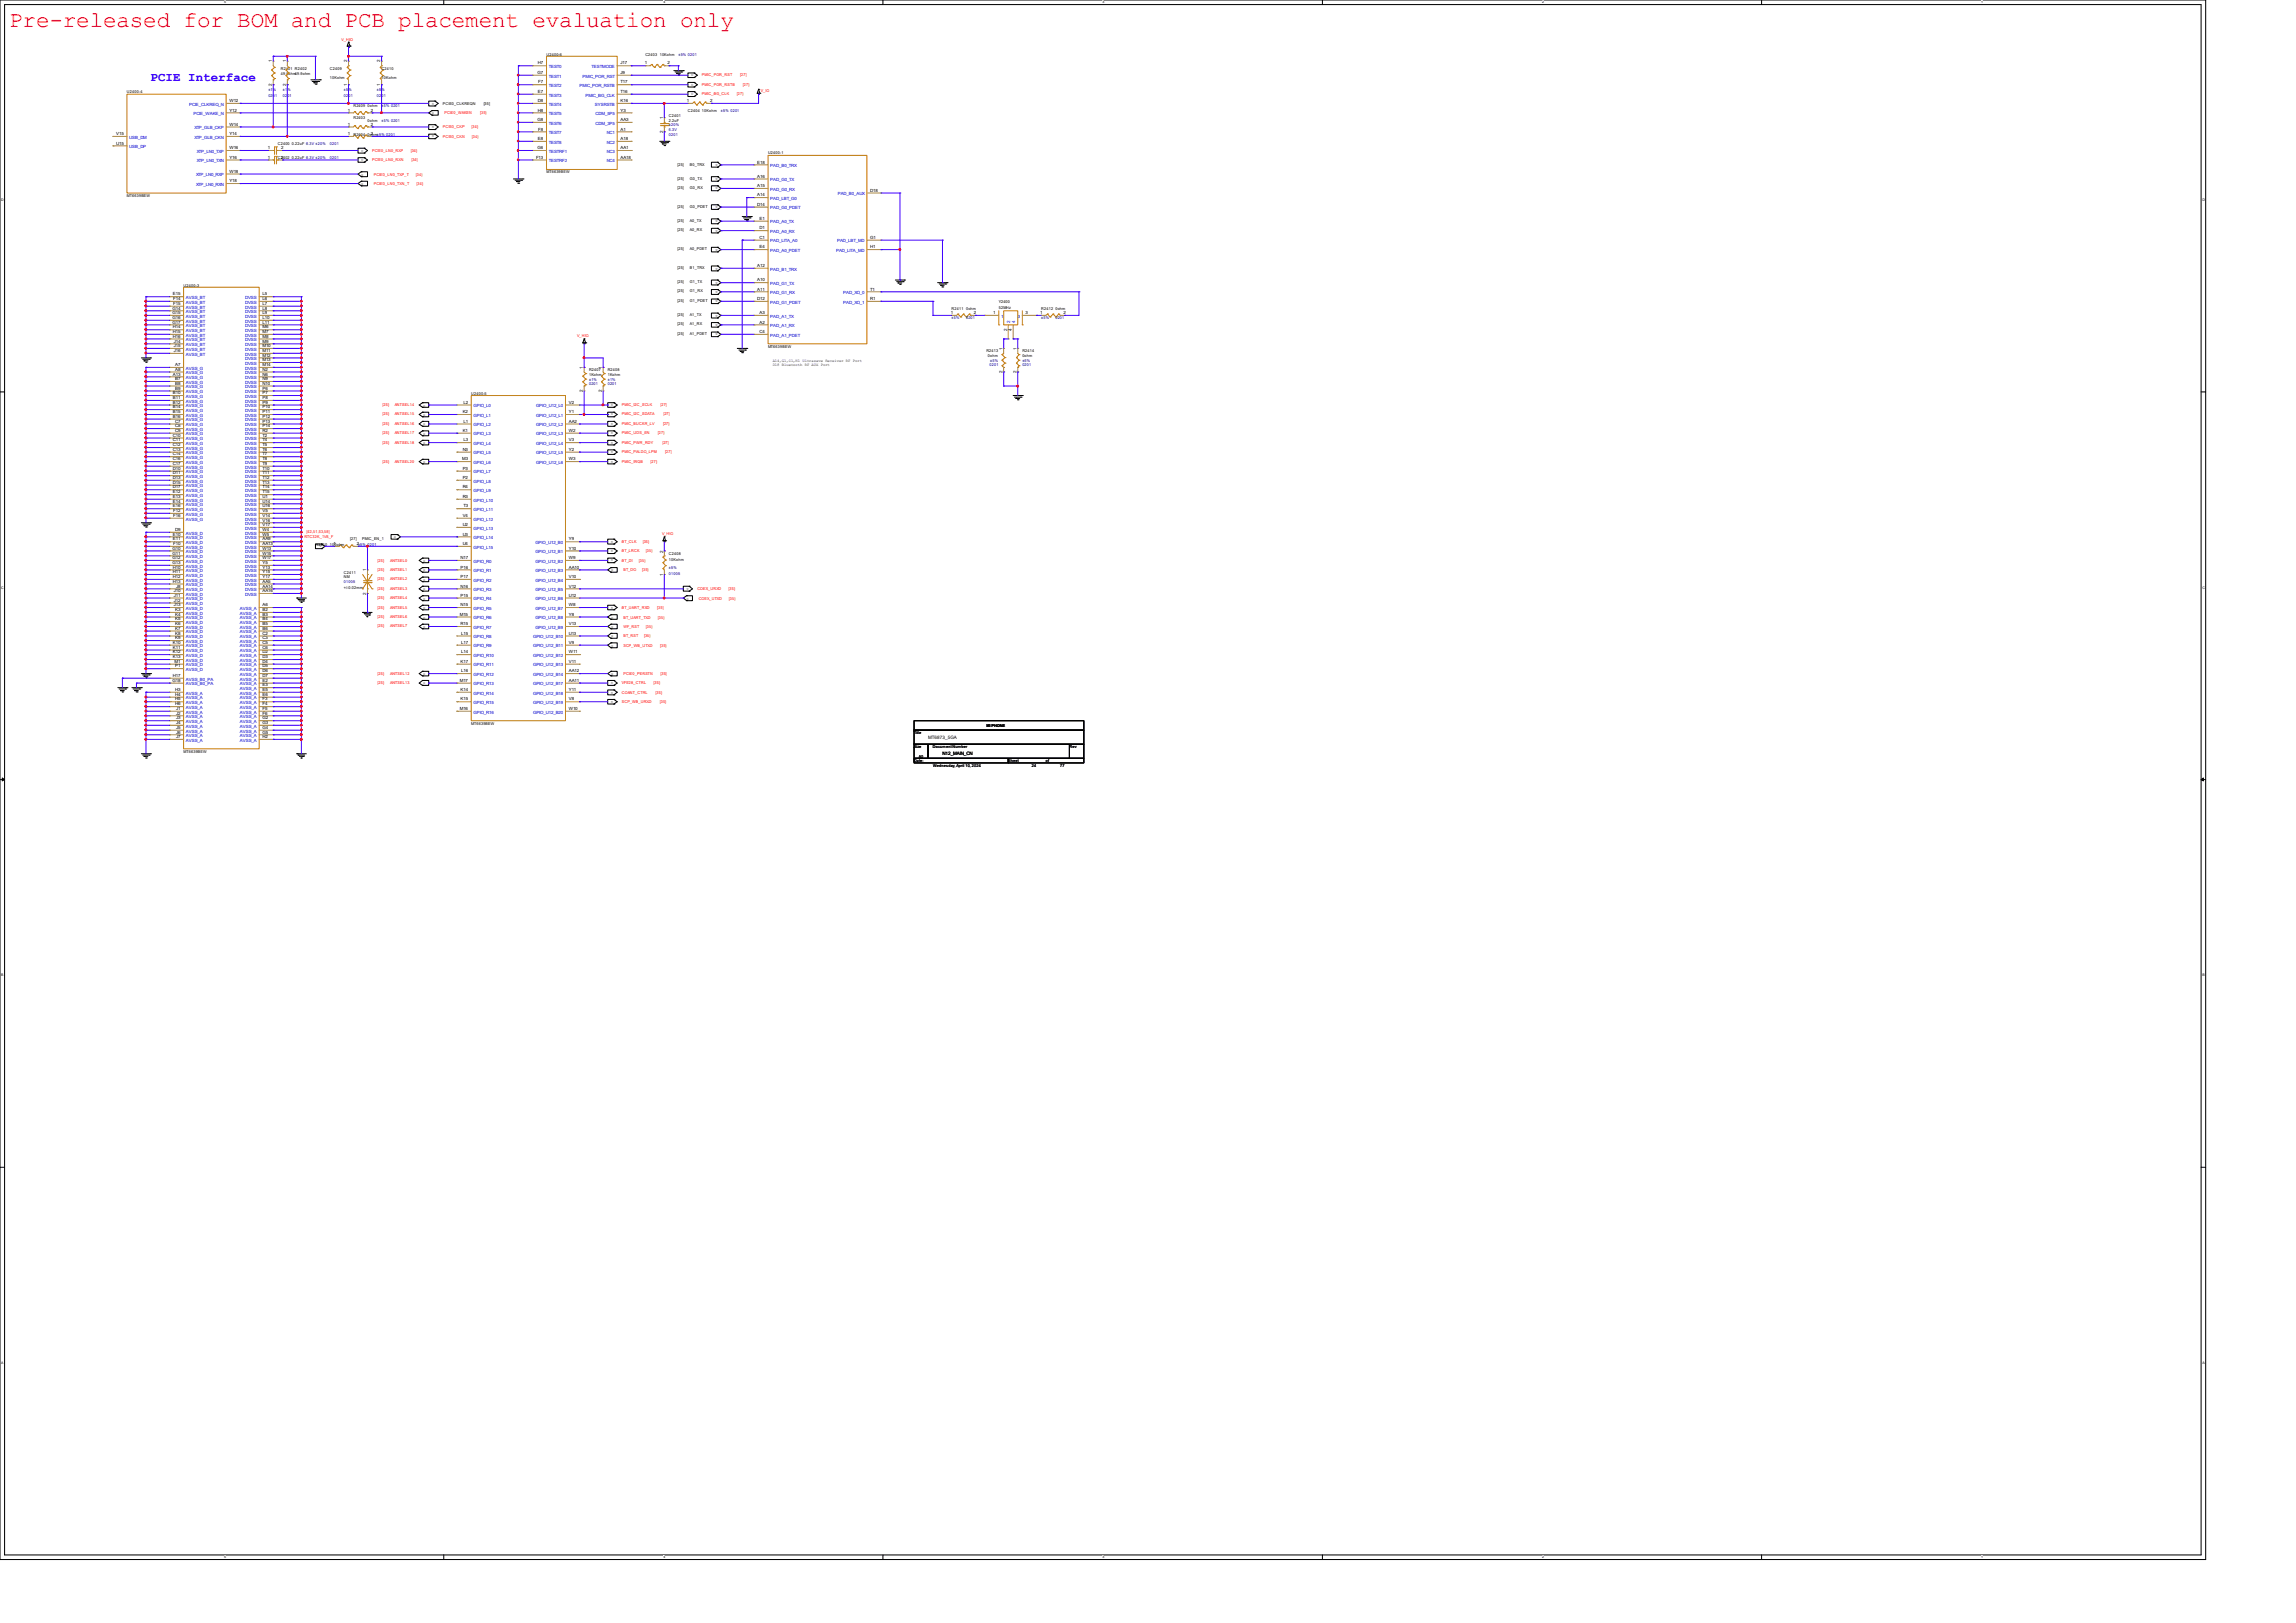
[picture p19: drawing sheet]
<svg xmlns="http://www.w3.org/2000/svg" width="297mm" height="210mm" viewBox="0 0 297 210" stroke-linecap="round" stroke-linejoin="round" font-family="sans-serif">
<defs><g id="words">
<text font-size="2.9" fill="#f00" x="1.2" y="3.5">Pre-released for BOM and PCB placement evaluation only</text>
<text font-size="1.6" fill="#00f" x="19.5" y="10.5">PCIE Interface</text>
<g font-size=".6">
<text x="35.2" y="11.1" transform="rotate(-90 35.2 11.1)">2</text>
<text x="35.2" y="8.1" transform="rotate(-90 35.2 8.1)">1</text>
<text x="37" y="11.1" transform="rotate(-90 37 11.1)">2</text>
<text x="37" y="8.1" transform="rotate(-90 37 8.1)">1</text>
<text x="44.9" y="11.1" transform="rotate(-90 44.9 11.1)">1</text>
<text x="44.9" y="8.1" transform="rotate(-90 44.9 8.1)">2</text>
<text x="49.2" y="11.1" transform="rotate(-90 49.2 11.1)">1</text>
<text x="49.2" y="8.1" transform="rotate(-90 49.2 8.1)">2</text>
<text x="69.6" y="9.6">G7</text>
<text x="69.6" y="8.3">H7</text>
<text x="69.6" y="10.8">F7</text>
<text x="80.3" y="9.6">J9</text>
<text x="80.3" y="10.8">T17</text>
<text x="80.3" y="8.3">J17</text>
<text x="83.4" y="8.3">1</text>
<text x="86.4" y="8.3">2</text>
<text x="15" y="17.5">V15</text>
<text x="29.7" y="13.2">W12</text>
<text x="29.7" y="14.4">Y12</text>
<text x="29.7" y="17.5">Y14</text>
<text x="29.7" y="16.3">W14</text>
<text x="45" y="14.4">1</text>
<text x="45" y="17.5">1</text>
<text x="45" y="16.3">1</text>
<text x="48" y="14.4">2</text>
<text x="48" y="17.5">2</text>
<text x="48" y="16.3">2</text>
<text x="69.6" y="15.7">G8</text>
<text x="69.6" y="12">E7</text>
<text x="69.6" y="13.2">D8</text>
<text x="69.6" y="14.4">H8</text>
<text x="69.6" y="16.9">F8</text>
<text x="80.3" y="15.7">AA3</text>
<text x="80.3" y="14.4">Y3</text>
<text x="80.3" y="12">T16</text>
<text x="80.3" y="13.2">K16</text>
<text x="80.3" y="16.9">A1</text>
<text x="85.8" y="17.2" transform="rotate(-90 85.8 17.2)">2</text>
<text x="85.8" y="15.4" transform="rotate(-90 85.8 15.4)">1</text>
<text x="88.9" y="13.2">1</text>
<text x="91.9" y="13.2">2</text>
<text x="15" y="18.7">U15</text>
<text x="29.7" y="23.6">Y18</text>
<text x="29.7" y="22.4">W18</text>
<text x="29.7" y="20.5">Y16</text>
<text x="29.7" y="19.3">W16</text>
<text x="34.6" y="20.5">1</text>
<text x="34.6" y="19.3">1</text>
<text x="36.4" y="20.5">2</text>
<text x="36.4" y="19.3">2</text>
<text x="69.3" y="20.5">F13</text>
<text x="69.6" y="19.3">G6</text>
<text x="69.6" y="18.1">E8</text>
<text x="80.3" y="18.1">A18</text>
<text x="80.3" y="19.3">AA1</text>
<text x="80.3" y="20.5">AA18</text>
<text x="98" y="21.2">E18</text>
<text x="98" y="23">A16</text>
<text x="98" y="26.6">D14</text>
<text x="98" y="24.2">A15</text>
<text x="98" y="25.4">A14</text>
<text x="98.3" y="29.7">D1</text>
<text x="98.3" y="28.4">E1</text>
<text x="112.6" y="24.8">D18</text>
<text x="98" y="34.5">A12</text>
<text x="98.3" y="32.1">E4</text>
<text x="98.3" y="30.9">C1</text>
<text x="112.6" y="30.9">G1</text>
<text x="112.6" y="32.1">H1</text>
<text x="22.3" y="41.9">G17</text>
<text x="22.3" y="41.3">G16</text>
<text x="22.3" y="40.6">G15</text>
<text x="22.3" y="40">G14</text>
<text x="22.4" y="38.2">E15</text>
<text x="22.4" y="39.5">F15</text>
<text x="22.4" y="38.8">F14</text>
<text x="34" y="38.2">L5</text>
<text x="34" y="38.8">L6</text>
<text x="34" y="39.5">L7</text>
<text x="34" y="40">L8</text>
<text x="34" y="40.6">L9</text>
<text x="34" y="41.3">L10</text>
<text x="34" y="41.9">L11</text>
<text x="98" y="38.8">D12</text>
<text x="98" y="37.6">A11</text>
<text x="98" y="36.4">A10</text>
<text x="98.3" y="41.9">A2</text>
<text x="98.3" y="40.6">A3</text>
<text x="112.6" y="37.6">T1</text>
<text x="112.6" y="38.8">R1</text>
<text x="123" y="40.6">1</text>
<text x="126" y="40.6">2</text>
<text x="128.5" y="40.6">1</text>
<text x="132.7" y="40.6">3</text>
<text x="134.6" y="40.6">1</text>
<text x="137.6" y="40.6">2</text>
<text x="22.4" y="43.7">H16</text>
<text x="22.4" y="43.1">H15</text>
<text x="22.4" y="42.5">H14</text>
<text x="22.5" y="45.6">J16</text>
<text x="22.5" y="44.9">J15</text>
<text x="22.5" y="44.3">J14</text>
<text x="22.6" y="47.4">A7</text>
<text x="22.6" y="48">A8</text>
<text x="34" y="42.5">M6</text>
<text x="34" y="43.1">M7</text>
<text x="34" y="43.7">M8</text>
<text x="34" y="44.3">M9</text>
<text x="34" y="44.9">M10</text>
<text x="34" y="45.6">M11</text>
<text x="34" y="46.1">M12</text>
<text x="34" y="46.7">M13</text>
<text x="34" y="47.4">M14</text>
<text x="34" y="48">N2</text>
<text x="75.4" y="47.7" transform="rotate(-90 75.4 47.7)">1</text>
<text x="77.9" y="47.7" transform="rotate(-90 77.9 47.7)">1</text>
<text x="98.3" y="43.1">C4</text>
<text x="129.7" y="45.3" transform="rotate(-90 129.7 45.3)">1</text>
<text x="130.3" y="42.8" transform="rotate(-90 130.3 42.8)">2</text>
<text x="130.9" y="42.8" transform="rotate(-90 130.9 42.8)">4</text>
<text x="131.5" y="45.3" transform="rotate(-90 131.5 45.3)">1</text>
<text x="22.4" y="48.6">A13</text>
<text x="22.4" y="51.6">B11</text>
<text x="22.4" y="52.2">B12</text>
<text x="22.4" y="52.8">B14</text>
<text x="22.4" y="53.5">B15</text>
<text x="22.4" y="51">B10</text>
<text x="22.6" y="49.2">B7</text>
<text x="22.6" y="49.8">B8</text>
<text x="22.6" y="50.4">B9</text>
<text x="34" y="48.6">N6</text>
<text x="34" y="49.2">N9</text>
<text x="34" y="49.8">N10</text>
<text x="34" y="50.4">P6</text>
<text x="34" y="51">P7</text>
<text x="34" y="51.6">P8</text>
<text x="34" y="52.2">P9</text>
<text x="34" y="52.8">P10</text>
<text x="34" y="53.5">P11</text>
<text x="59.9" y="53.5">K2</text>
<text x="59.9" y="52.2">L2</text>
<text x="73.6" y="52.2">V2</text>
<text x="73.6" y="53.5">Y1</text>
<text x="75.4" y="50.7" transform="rotate(-90 75.4 50.7)">2</text>
<text x="77.9" y="50.7" transform="rotate(-90 77.9 50.7)">2</text>
<text x="129.7" y="48.3" transform="rotate(-90 129.7 48.3)">2</text>
<text x="131.5" y="48.3" transform="rotate(-90 131.5 48.3)">2</text>
<text x="22.4" y="56.5">C10</text>
<text x="22.4" y="57.1">C11</text>
<text x="22.4" y="57.7">C12</text>
<text x="22.4" y="58.9">C14</text>
<text x="22.4" y="59.6">C16</text>
<text x="22.4" y="58.3">C13</text>
<text x="22.4" y="54.1">B16</text>
<text x="22.6" y="55.3">C8</text>
<text x="22.6" y="54.7">C7</text>
<text x="22.6" y="55.9">C9</text>
<text x="34" y="54.1">P12</text>
<text x="34" y="54.7">P13</text>
<text x="34" y="55.3">P14</text>
<text x="34" y="55.9">R2</text>
<text x="34" y="56.5">T2</text>
<text x="34" y="57.1">T4</text>
<text x="34" y="57.7">T5</text>
<text x="34" y="58.3">T6</text>
<text x="34" y="58.9">T7</text>
<text x="34" y="59.6">T8</text>
<text x="59.8" y="59.6">M3</text>
<text x="59.9" y="55.9">K1</text>
<text x="59.9" y="58.3">N3</text>
<text x="59.9" y="54.7">L1</text>
<text x="59.9" y="57.1">L3</text>
<text x="73.6" y="54.7">AA2</text>
<text x="73.6" y="55.9">W2</text>
<text x="73.6" y="57.1">V3</text>
<text x="73.6" y="58.3">Y2</text>
<text x="73.6" y="59.6">W3</text>
<text x="22.4" y="60.2">C17</text>
<text x="22.4" y="60.8">D10</text>
<text x="22.4" y="61.4">D11</text>
<text x="22.4" y="62">D13</text>
<text x="22.4" y="62.6">D15</text>
<text x="22.4" y="65.7">E16</text>
<text x="22.4" y="63.2">D17</text>
<text x="22.4" y="63.8">E12</text>
<text x="22.4" y="64.4">E13</text>
<text x="22.4" y="65">E14</text>
<text x="34" y="60.2">T9</text>
<text x="34" y="60.8">T10</text>
<text x="34" y="61.4">T11</text>
<text x="34" y="62">T12</text>
<text x="34" y="62.6">T13</text>
<text x="34" y="63.2">T14</text>
<text x="34" y="63.8">T15</text>
<text x="34" y="65">U14</text>
<text x="34" y="65.7">U16</text>
<text x="34" y="64.4">U1</text>
<text x="59.9" y="64.4">R3</text>
<text x="59.9" y="60.8">P3</text>
<text x="59.9" y="62">P2</text>
<text x="59.9" y="63.2">R4</text>
<text x="59.9" y="65.7">T3</text>
<text x="22.3" y="71.1">G10</text>
<text x="22.3" y="71.8">G11</text>
<text x="22.4" y="69.3">E10</text>
<text x="22.4" y="69.9">E11</text>
<text x="22.4" y="66.3">F12</text>
<text x="22.4" y="66.9">F16</text>
<text x="22.4" y="70.5">F10</text>
<text x="22.6" y="68.7">D9</text>
<text x="34" y="71.1">W13</text>
<text x="34" y="71.8">W15</text>
<text x="34" y="66.9">V14</text>
<text x="34" y="67.5">V16</text>
<text x="34" y="68.1">V17</text>
<text x="34" y="66.3">V5</text>
<text x="34" y="68.7">W4</text>
<text x="34" y="69.3">W5</text>
<text x="34" y="69.9">AA9</text>
<text x="34" y="70.5">AA13</text>
<text x="43.1" y="70.5">1</text>
<text x="46.1" y="70.5">2±5% 0201</text>
<text x="59.9" y="66.9">V4</text>
<text x="59.9" y="68.1">U2</text>
<text x="59.9" y="69.3">U3</text>
<text x="59.9" y="70.5">U4</text>
<text x="73.6" y="69.9">Y9</text>
<text x="73.6" y="71.1">Y10</text>
<text x="85.8" y="71.5" transform="rotate(-90 85.8 71.5)">2</text>
<text x="22.3" y="73">G13</text>
<text x="22.3" y="72.4">G12</text>
<text x="22.4" y="75.4">H13</text>
<text x="22.4" y="74.8">H12</text>
<text x="22.4" y="73.6">H10</text>
<text x="22.4" y="74.2">H11</text>
<text x="22.5" y="76.6">J10</text>
<text x="22.5" y="77.2">J11</text>
<text x="22.5" y="77.9">J12</text>
<text x="22.8" y="76">J8</text>
<text x="34" y="74.8">Y17</text>
<text x="34" y="75.4">AA5</text>
<text x="34" y="76.6">AA16</text>
<text x="34" y="76">AA14</text>
<text x="34" y="72.4">W17</text>
<text x="34" y="73">Y5</text>
<text x="34" y="73.6">Y13</text>
<text x="34" y="74.2">Y15</text>
<text x="47.4" y="77" transform="rotate(-90 47.4 77)">2</text>
<text x="47.4" y="73.9" transform="rotate(-90 47.4 73.9)">1</text>
<text x="59.6" y="72.4">N17</text>
<text x="59.6" y="73.6">P16</text>
<text x="59.6" y="74.8">P17</text>
<text x="59.6" y="76">N16</text>
<text x="59.6" y="77.2">P15</text>
<text x="73.6" y="72.4">W9</text>
<text x="73.6" y="73.6">AA10</text>
<text x="73.6" y="74.8">V10</text>
<text x="73.6" y="76">V12</text>
<text x="73.6" y="77.2">U12</text>
<text x="85.8" y="74.5" transform="rotate(-90 85.8 74.5)">1</text>
<text x="22.4" y="83.3">K10</text>
<text x="22.4" y="84">K11</text>
<text x="22.5" y="78.4">J13</text>
<text x="22.6" y="80.9">K6</text>
<text x="22.6" y="79.1">K3</text>
<text x="22.6" y="79.7">K4</text>
<text x="22.6" y="80.3">K5</text>
<text x="22.6" y="81.5">K7</text>
<text x="22.6" y="82.1">K8</text>
<text x="22.6" y="82.7">K9</text>
<text x="34" y="82.7">C3</text>
<text x="34" y="83.3">C5</text>
<text x="34" y="84">C6</text>
<text x="34" y="78.4">A6</text>
<text x="34" y="79.7">B3</text>
<text x="34" y="80.3">B4</text>
<text x="34" y="80.9">B5</text>
<text x="34" y="82.1">C2</text>
<text x="34" y="79.1">B2</text>
<text x="34" y="81.5">B6</text>
<text x="59.5" y="79.7">M15</text>
<text x="59.6" y="78.4">N15</text>
<text x="59.6" y="80.9">R15</text>
<text x="59.6" y="82.1">L15</text>
<text x="59.6" y="83.3">L17</text>
<text x="73.6" y="82.1">U13</text>
<text x="73.6" y="83.3">V9</text>
<text x="73.6" y="78.4">W8</text>
<text x="73.6" y="79.7">Y8</text>
<text x="73.6" y="80.9">V13</text>
<text x="22.3" y="88.2">G18</text>
<text x="22.4" y="84.5">K12</text>
<text x="22.4" y="85.2">K13</text>
<text x="22.4" y="87.6">H17</text>
<text x="22.6" y="85.8">M1</text>
<text x="22.6" y="86.4">P1</text>
<text x="22.6" y="89.4">H3</text>
<text x="34" y="84.5">D2</text>
<text x="34" y="85.2">D3</text>
<text x="34" y="85.8">D4</text>
<text x="34" y="86.4">D5</text>
<text x="34" y="87">D6</text>
<text x="34" y="87.6">D7</text>
<text x="34" y="88.2">E2</text>
<text x="34" y="88.8">E3</text>
<text x="34" y="89.4">E5</text>
<text x="59.5" y="88.2">M17</text>
<text x="59.6" y="85.8">K17</text>
<text x="59.6" y="89.4">K14</text>
<text x="59.6" y="84.5">L14</text>
<text x="59.6" y="87">L16</text>
<text x="73.6" y="84.5">W11</text>
<text x="73.6" y="85.8">V11</text>
<text x="73.6" y="87">AA12</text>
<text x="73.6" y="88.2">AA11</text>
<text x="73.6" y="89.4">Y11</text>
<text x="22.6" y="90">H4</text>
<text x="22.6" y="90.6">H5</text>
<text x="22.6" y="91.3">H6</text>
<text x="22.8" y="91.9">J1</text>
<text x="22.8" y="92.5">J2</text>
<text x="22.8" y="93.1">J3</text>
<text x="22.8" y="93.7">J4</text>
<text x="22.8" y="94.3">J5</text>
<text x="22.8" y="94.9">J6</text>
<text x="22.8" y="95.5">J7</text>
<text x="34" y="90">E6</text>
<text x="34" y="90.6">F3</text>
<text x="34" y="91.3">F4</text>
<text x="34" y="91.9">F5</text>
<text x="34" y="92.5">F6</text>
<text x="34" y="93.1">G2</text>
<text x="34" y="93.7">G3</text>
<text x="34" y="94.3">G4</text>
<text x="34" y="94.9">G5</text>
<text x="34" y="95.5">H2</text>
<text x="59.5" y="91.9">M16</text>
<text x="59.6" y="90.6">K15</text>
<text x="73.6" y="90.6">V8</text>
<text x="73.6" y="91.9">W10</text>
<text x="120.1" y="95.6">MT6873_5GA</text>
<text x="121.9" y="97.7">N12_MAIN_CN</text>
</g>
<g font-size=".6" fill="#00c">
<text x="71" y="8.8">TEST0</text>
<text x="71" y="10">TEST1</text>
<text x="71" y="11.3">TEST2</text>
<text x="75" y="11.3">PMIC_POR_RSTB</text>
<text x="75.4" y="10">PMIC_POR_RST</text>
<text x="76.5" y="8.8">TESTMODE</text>
<text x="16.7" y="18">USB_DM</text>
<text x="24.5" y="13.7">PCIE_CLKREQ_N</text>
<text x="25" y="14.9">PCIE_WAKE_N</text>
<text x="25.1" y="18">XTP_GLB_CKN</text>
<text x="25.1" y="16.7">XTP_GLB_CKP</text>
<text x="71" y="12.5">TEST3</text>
<text x="71" y="13.7">TEST4</text>
<text x="71" y="14.9">TEST5</text>
<text x="71" y="16.1">TEST6</text>
<text x="71" y="17.4">TEST7</text>
<text x="75.7" y="12.5">PMIC_BG_CLK</text>
<text x="77" y="13.7">SYSRSTB</text>
<text x="77" y="16.1">CDM_3P5</text>
<text x="77" y="14.9">CDM_5P5</text>
<text x="78.5" y="17.4">NC1</text>
<text x="16.7" y="19.2">USB_DP</text>
<text x="25.4" y="22.8">XTP_LN0_RXP</text>
<text x="25.4" y="21">XTP_LN0_TXN</text>
<text x="25.4" y="19.8">XTP_LN0_TXP</text>
<text x="71" y="18.6">TEST8</text>
<text x="71" y="19.8">TESTRF1</text>
<text x="71" y="21">TESTRF2</text>
<text x="78.5" y="18.6">NC2</text>
<text x="78.5" y="19.8">NC3</text>
<text x="78.5" y="21">NC4</text>
<text x="99.6" y="21.6">PAD_B0_TRX</text>
<text x="99.6" y="23.5">PAD_G0_TX</text>
<text x="25.4" y="24">XTP_LN0_RXN</text>
<text x="99.6" y="28.9">PAD_A0_TX</text>
<text x="99.6" y="27.1">PAD_G0_PDET</text>
<text x="99.6" y="24.7">PAD_G0_RX</text>
<text x="99.6" y="25.9">PAD_LBT_G0</text>
<text x="108.4" y="25.3">PAD_B0_AUX</text>
<text x="99.6" y="32.6">PAD_A0_PDET</text>
<text x="99.6" y="30.1">PAD_A0_RX</text>
<text x="99.6" y="35">PAD_B1_TRX</text>
<text x="99.6" y="31.4">PAD_LITA_A0</text>
<text x="108.2" y="32.6">PAD_LITA_MD</text>
<text x="108.3" y="31.4">PAD_LBT_MD</text>
<text x="24" y="38.7">AVSS_BT</text>
<text x="24" y="39.9">AVSS_BT</text>
<text x="24" y="41.7">AVSS_BT</text>
<text x="24" y="41.1">AVSS_BT</text>
<text x="24" y="40.5">AVSS_BT</text>
<text x="24" y="39.3">AVSS_BT</text>
<text x="31.7" y="38.7">DVSS</text>
<text x="31.7" y="39.3">DVSS</text>
<text x="31.7" y="39.9">DVSS</text>
<text x="31.7" y="40.5">DVSS</text>
<text x="31.7" y="41.1">DVSS</text>
<text x="31.7" y="41.7">DVSS</text>
<text x="99.6" y="41.1">PAD_A1_TX</text>
<text x="99.6" y="39.3">PAD_G1_PDET</text>
<text x="99.6" y="38.1">PAD_G1_RX</text>
<text x="99.6" y="36.9">PAD_G1_TX</text>
<text x="109.1" y="38.1">PAD_XO_0</text>
<text x="109.1" y="39.3">PAD_XO_1</text>
<text x="129.5" y="41.1">1</text>
<text x="130.7" y="41.7" transform="rotate(-90 130.7 41.7)">2</text>
<text x="131.3" y="41.7" transform="rotate(-90 131.3 41.7)">4</text>
<text x="131.7" y="41.1">3</text>
<text x="24" y="46">AVSS_BT</text>
<text x="24" y="45.4">AVSS_BT</text>
<text x="24" y="44.8">AVSS_BT</text>
<text x="24" y="44.2">AVSS_BT</text>
<text x="24" y="43.6">AVSS_BT</text>
<text x="24" y="43">AVSS_BT</text>
<text x="24" y="42.3">AVSS_BT</text>
<text x="24" y="47.8">AVSS_G</text>
<text x="31.7" y="42.3">DVSS</text>
<text x="31.7" y="43">DVSS</text>
<text x="31.7" y="43.6">DVSS</text>
<text x="31.7" y="44.2">DVSS</text>
<text x="31.7" y="44.8">DVSS</text>
<text x="31.7" y="45.4">DVSS</text>
<text x="31.7" y="46">DVSS</text>
<text x="31.7" y="46.6">DVSS</text>
<text x="31.7" y="47.2">DVSS</text>
<text x="31.7" y="47.8">DVSS</text>
<text x="99.6" y="43.6">PAD_A1_PDET</text>
<text x="99.6" y="42.3">PAD_A1_RX</text>
<text x="24" y="49.1">AVSS_G</text>
<text x="24" y="49.7">AVSS_G</text>
<text x="24" y="50.3">AVSS_G</text>
<text x="24" y="52.1">AVSS_G</text>
<text x="24" y="52.7">AVSS_G</text>
<text x="24" y="53.3">AVSS_G</text>
<text x="24" y="53.9">AVSS_G</text>
<text x="24" y="48.4">AVSS_G</text>
<text x="24" y="50.9">AVSS_G</text>
<text x="24" y="51.5">AVSS_G</text>
<text x="31.7" y="49.1">DVSS</text>
<text x="31.7" y="49.7">DVSS</text>
<text x="31.7" y="50.3">DVSS</text>
<text x="31.7" y="50.9">DVSS</text>
<text x="31.7" y="51.5">DVSS</text>
<text x="31.7" y="52.1">DVSS</text>
<text x="31.7" y="52.7">DVSS</text>
<text x="31.7" y="53.3">DVSS</text>
<text x="31.7" y="53.9">DVSS</text>
<text x="31.7" y="48.4">DVSS</text>
<text x="61.3" y="52.7">GPIO_L0</text>
<text x="61.3" y="53.9">GPIO_L1</text>
<text x="69.3" y="52.7">GPIO_U12_L0</text>
<text x="69.3" y="53.9">GPIO_U12_L1</text>
<text x="24" y="55.8">AVSS_G</text>
<text x="24" y="57">AVSS_G</text>
<text x="24" y="57.6">AVSS_G</text>
<text x="24" y="58.2">AVSS_G</text>
<text x="24" y="59.4">AVSS_G</text>
<text x="24" y="55.2">AVSS_G</text>
<text x="24" y="58.8">AVSS_G</text>
<text x="24" y="56.3">AVSS_G</text>
<text x="24" y="54.5">AVSS_G</text>
<text x="31.7" y="54.5">DVSS</text>
<text x="31.7" y="55.2">DVSS</text>
<text x="31.7" y="55.8">DVSS</text>
<text x="31.7" y="56.3">DVSS</text>
<text x="31.7" y="57">DVSS</text>
<text x="31.7" y="57.6">DVSS</text>
<text x="31.7" y="58.2">DVSS</text>
<text x="31.7" y="58.8">DVSS</text>
<text x="31.7" y="59.4">DVSS</text>
<text x="61.3" y="55.2">GPIO_L2</text>
<text x="61.3" y="56.3">GPIO_L3</text>
<text x="61.3" y="57.6">GPIO_L4</text>
<text x="61.3" y="58.8">GPIO_L5</text>
<text x="69.3" y="55.2">GPIO_U12_L2</text>
<text x="69.3" y="56.3">GPIO_U12_L3</text>
<text x="69.3" y="57.6">GPIO_U12_L4</text>
<text x="69.3" y="58.8">GPIO_U12_L5</text>
<text x="24" y="60">AVSS_G</text>
<text x="24" y="60.6">AVSS_G</text>
<text x="24" y="61.3">AVSS_G</text>
<text x="24" y="61.9">AVSS_G</text>
<text x="24" y="62.4">AVSS_G</text>
<text x="24" y="63.1">AVSS_G</text>
<text x="24" y="63.7">AVSS_G</text>
<text x="24" y="64.3">AVSS_G</text>
<text x="24" y="64.9">AVSS_G</text>
<text x="24" y="65.5">AVSS_G</text>
<text x="31.7" y="60">DVSS</text>
<text x="31.7" y="60.6">DVSS</text>
<text x="31.7" y="61.3">DVSS</text>
<text x="31.7" y="61.9">DVSS</text>
<text x="31.7" y="62.4">DVSS</text>
<text x="31.7" y="63.1">DVSS</text>
<text x="31.7" y="63.7">DVSS</text>
<text x="31.7" y="64.3">DVSS</text>
<text x="31.7" y="65.5">DVSS</text>
<text x="31.7" y="64.9">DVSS</text>
<text x="61.3" y="64.9">GPIO_L10</text>
<text x="61.3" y="60">GPIO_L6</text>
<text x="61.3" y="61.3">GPIO_L7</text>
<text x="61.3" y="62.4">GPIO_L8</text>
<text x="61.3" y="63.7">GPIO_L9</text>
<text x="69.3" y="60">GPIO_U12_L6</text>
<text x="24" y="66.1">AVSS_G</text>
<text x="24" y="66.7">AVSS_G</text>
<text x="24" y="67.4">AVSS_G</text>
<text x="24" y="69.2">AVSS_D</text>
<text x="24" y="71.6">AVSS_D</text>
<text x="24" y="71">AVSS_D</text>
<text x="24" y="69.8">AVSS_D</text>
<text x="24" y="70.4">AVSS_D</text>
<text x="31.7" y="71.6">DVSS</text>
<text x="31.7" y="66.1">DVSS</text>
<text x="31.7" y="67.4">DVSS</text>
<text x="31.7" y="67.9">DVSS</text>
<text x="31.7" y="68.5">DVSS</text>
<text x="31.7" y="66.7">DVSS</text>
<text x="31.7" y="69.2">DVSS</text>
<text x="31.7" y="69.8">DVSS</text>
<text x="31.7" y="70.4">DVSS</text>
<text x="31.7" y="71">DVSS</text>
<text x="61.3" y="66.1">GPIO_L11</text>
<text x="61.3" y="67.4">GPIO_L12</text>
<text x="61.3" y="68.5">GPIO_L13</text>
<text x="61.3" y="69.8">GPIO_L14</text>
<text x="61.3" y="71">GPIO_L15</text>
<text x="69.3" y="70.4">GPIO_U12_B0</text>
<text x="69.3" y="71.6">GPIO_U12_B1</text>
<text x="24" y="73.5">AVSS_D</text>
<text x="24" y="75.9">AVSS_D</text>
<text x="24" y="72.2">AVSS_D</text>
<text x="24" y="75.3">AVSS_D</text>
<text x="24" y="74">AVSS_D</text>
<text x="24" y="74.6">AVSS_D</text>
<text x="24" y="72.8">AVSS_D</text>
<text x="24" y="76.5">AVSS_D</text>
<text x="24" y="77.1">AVSS_D</text>
<text x="24" y="77.7">AVSS_D</text>
<text x="31.7" y="75.3">DVSS</text>
<text x="31.7" y="75.9">DVSS</text>
<text x="31.7" y="77.1">DVSS</text>
<text x="31.7" y="76.5">DVSS</text>
<text x="31.7" y="72.2">DVSS</text>
<text x="31.7" y="72.8">DVSS</text>
<text x="31.7" y="73.5">DVSS</text>
<text x="31.7" y="74">DVSS</text>
<text x="31.7" y="74.6">DVSS</text>
<text x="61.3" y="72.8">GPIO_R0</text>
<text x="61.3" y="74">GPIO_R1</text>
<text x="61.3" y="75.3">GPIO_R2</text>
<text x="61.3" y="76.5">GPIO_R3</text>
<text x="61.3" y="77.7">GPIO_R4</text>
<text x="69.3" y="72.8">GPIO_U12_B2</text>
<text x="69.3" y="74">GPIO_U12_B3</text>
<text x="69.3" y="75.3">GPIO_U12_B4</text>
<text x="69.3" y="76.5">GPIO_U12_B5</text>
<text x="69.3" y="77.7">GPIO_U12_B6</text>
<text x="24" y="81.4">AVSS_D</text>
<text x="24" y="78.3">AVSS_D</text>
<text x="24" y="79.5">AVSS_D</text>
<text x="24" y="80.1">AVSS_D</text>
<text x="24" y="80.7">AVSS_D</text>
<text x="24" y="82">AVSS_D</text>
<text x="24" y="82.6">AVSS_D</text>
<text x="24" y="78.9">AVSS_D</text>
<text x="24" y="83.2">AVSS_D</text>
<text x="24" y="83.8">AVSS_D</text>
<text x="31" y="83.2">AVSS_A</text>
<text x="31" y="83.8">AVSS_A</text>
<text x="31" y="78.9">AVSS_A</text>
<text x="31" y="80.1">AVSS_A</text>
<text x="31" y="80.7">AVSS_A</text>
<text x="31" y="81.4">AVSS_A</text>
<text x="31" y="82.6">AVSS_A</text>
<text x="31" y="79.5">AVSS_A</text>
<text x="31" y="82">AVSS_A</text>
<text x="61.3" y="78.9">GPIO_R5</text>
<text x="61.3" y="80.1">GPIO_R6</text>
<text x="61.3" y="81.4">GPIO_R7</text>
<text x="61.3" y="82.6">GPIO_R8</text>
<text x="61.3" y="83.8">GPIO_R9</text>
<text x="69" y="82.6">GPIO_U12_B10</text>
<text x="69" y="83.8">GPIO_U12_B11</text>
<text x="69.3" y="78.9">GPIO_U12_B7</text>
<text x="69.3" y="80.1">GPIO_U12_B8</text>
<text x="69.3" y="81.4">GPIO_U12_B9</text>
<text x="24" y="84.4">AVSS_D</text>
<text x="24" y="85">AVSS_D</text>
<text x="24" y="85.6">AVSS_D</text>
<text x="24" y="86.2">AVSS_D</text>
<text x="24" y="86.8">AVSS_D</text>
<text x="24" y="88.1">AVSS_B0_PA</text>
<text x="24" y="88.7">AVSS_B0_PA</text>
<text x="24" y="89.9">AVSS_A</text>
<text x="31" y="85">AVSS_A</text>
<text x="31" y="85.6">AVSS_A</text>
<text x="31" y="86.2">AVSS_A</text>
<text x="31" y="86.8">AVSS_A</text>
<text x="31" y="87.5">AVSS_A</text>
<text x="31" y="88.1">AVSS_A</text>
<text x="31" y="88.7">AVSS_A</text>
<text x="31" y="89.3">AVSS_A</text>
<text x="31" y="89.9">AVSS_A</text>
<text x="31" y="84.4">AVSS_A</text>
<text x="61.3" y="85">GPIO_R10</text>
<text x="61.3" y="86.2">GPIO_R11</text>
<text x="61.3" y="87.5">GPIO_R12</text>
<text x="61.3" y="88.7">GPIO_R13</text>
<text x="61.3" y="89.9">GPIO_R14</text>
<text x="69" y="85">GPIO_U12_B12</text>
<text x="69" y="86.2">GPIO_U12_B13</text>
<text x="69" y="87.5">GPIO_U12_B14</text>
<text x="69" y="88.7">GPIO_U12_B17</text>
<text x="69" y="89.9">GPIO_U12_B18</text>
<text x="24" y="90.5">AVSS_A</text>
<text x="24" y="91.1">AVSS_A</text>
<text x="24" y="91.7">AVSS_A</text>
<text x="24" y="92.3">AVSS_A</text>
<text x="24" y="92.9">AVSS_A</text>
<text x="24" y="93.6">AVSS_A</text>
<text x="24" y="94.2">AVSS_A</text>
<text x="24" y="94.8">AVSS_A</text>
<text x="24" y="95.4">AVSS_A</text>
<text x="24" y="96">AVSS_A</text>
<text x="31" y="90.5">AVSS_A</text>
<text x="31" y="91.1">AVSS_A</text>
<text x="31" y="91.7">AVSS_A</text>
<text x="31" y="92.3">AVSS_A</text>
<text x="31" y="92.9">AVSS_A</text>
<text x="31" y="93.6">AVSS_A</text>
<text x="31" y="94.2">AVSS_A</text>
<text x="31" y="94.8">AVSS_A</text>
<text x="31" y="95.4">AVSS_A</text>
<text x="31" y="96">AVSS_A</text>
<text x="61.3" y="91.1">GPIO_R15</text>
<text x="61.3" y="92.3">GPIO_R16</text>
<text x="69" y="91.1">GPIO_U12_B19</text>
<text x="69" y="92.3">GPIO_U12_B20</text>
</g>
<g font-size=".5">
<text x="29" y=".4">5</text>
<text x="85.8" y=".4">4</text>
<text x="142.6" y=".4">3</text>
<text x="199.5" y=".4">2</text>
<text x="256.3" y=".4">1</text>
<text x="36.3" y="9">R2401 R2402</text>
<text x="36.3" y="9.7">49.9ohm49.9ohm</text>
<text x="42.7" y="9">C2409</text>
<text x="42.7" y="10.2">10Kohm</text>
<text x="49.4" y="9">C2410</text>
<text x="49.4" y="10.2">10Kohm</text>
<text x="70.7" y="7.2">U2400-6</text>
<text x="83.5" y="7.2">C2403 10Kohm</text>
<text x="89.7" y="9.6" transform="rotate(-180 89.7 9.6)">o</text>
<text x="89.7" y="10.8" transform="rotate(-180 89.7 10.8)">o</text>
<text x="16.4" y="12.1">U2400-4</text>
<text x="45.7" y="13.9">R2409 0ohm</text>
<text x="45.7" y="17.6">R2404 0ohm±5% 0201</text>
<text x="45.7" y="15.4">R2403</text>
<text x="47.5" y="15.7">0ohm</text>
<text x="55.9" y="14.8">o</text>
<text x="56.2" y="13.3" transform="rotate(-180 56.2 13.3)">o</text>
<text x="56.2" y="16.3" transform="rotate(-180 56.2 16.3)">o</text>
<text x="56.2" y="17.5" transform="rotate(-180 56.2 17.5)">o</text>
<text x="57.3" y="13.5">PCIE0_CLKREQN</text>
<text x="62.6" y="13.5">[35]</text>
<text x="86.5" y="15.1">C2401</text>
<text x="86.5" y="15.7">2.2uF</text>
<text x="89" y="14.5">C2404 10Kohm</text>
<text x="89.7" y="12.1" transform="rotate(-180 89.7 12.1)">o</text>
<text x="35.9" y="20.6">C2402 0.22uF 6.3V ±20%</text>
<text x="35.9" y="18.8">C2400 0.22uF 6.3V ±20%</text>
<text x="46.7" y="22.7">o</text>
<text x="46.7" y="24">o</text>
<text x="47" y="19.4" transform="rotate(-180 47 19.4)">o</text>
<text x="47" y="20.6" transform="rotate(-180 47 20.6)">o</text>
<text x="70.7" y="22.4">MT6639BEW</text>
<text x="87.6" y="21.4">[25]</text>
<text x="87.6" y="23.2">[25]</text>
<text x="89.2" y="21.4">B0_TRX</text>
<text x="89.2" y="23.2">G0_TX</text>
<text x="92.8" y="21.2" transform="rotate(-180 92.8 21.2)">o</text>
<text x="92.8" y="23" transform="rotate(-180 92.8 23)">o</text>
<text x="99.4" y="20">U2400-1</text>
<text x=".2" y="26">D</text>
<text x="16.4" y="25.5">MT6639BEW</text>
<text x="87.6" y="24.5">[25]</text>
<text x="87.6" y="26.9">[25]</text>
<text x="87.6" y="28.7">[25]</text>
<text x="87.6" y="29.9">[25]</text>
<text x="89.2" y="24.5">G0_RX</text>
<text x="89.2" y="26.9">G0_PDET</text>
<text x="89.2" y="28.7">A0_TX</text>
<text x="89.2" y="29.9">A0_RX</text>
<text x="92.8" y="24.3" transform="rotate(-180 92.8 24.3)">o</text>
<text x="92.8" y="26.7" transform="rotate(-180 92.8 26.7)">o</text>
<text x="92.8" y="28.5" transform="rotate(-180 92.8 28.5)">o</text>
<text x="92.8" y="29.7" transform="rotate(-180 92.8 29.7)">o</text>
<text x="284.9" y="26">D</text>
<text x="87.6" y="32.4">[25]</text>
<text x="87.6" y="34.8">[25]</text>
<text x="89.2" y="32.4">A0_PDET</text>
<text x="89.2" y="34.8">B1_TRX</text>
<text x="92.8" y="32.2" transform="rotate(-180 92.8 32.2)">o</text>
<text x="92.8" y="34.6" transform="rotate(-180 92.8 34.6)">o</text>
<text x="23.7" y="37.1">U2400-3</text>
<text x="87.6" y="36.7">[25]</text>
<text x="87.6" y="37.8">[25]</text>
<text x="87.6" y="39.1">[25]</text>
<text x="87.6" y="40.9">[25]</text>
<text x="89.2" y="36.7">G1_TX</text>
<text x="89.2" y="37.8">G1_RX</text>
<text x="89.2" y="39.1">G1_PDET</text>
<text x="89.2" y="40.9">A1_TX</text>
<text x="92.8" y="36.4" transform="rotate(-180 92.8 36.4)">o</text>
<text x="92.8" y="37.7" transform="rotate(-180 92.8 37.7)">o</text>
<text x="92.8" y="38.9" transform="rotate(-180 92.8 38.9)">o</text>
<text x="92.8" y="40.7" transform="rotate(-180 92.8 40.7)">o</text>
<text x="92.8" y="41.9" transform="rotate(-180 92.8 41.9)">o</text>
<text x="123.1" y="40.1">R2411 0ohm</text>
<text x="129.2" y="39.2">Y2400</text>
<text x="129.2" y="40">52MHz</text>
<text x="134.7" y="40.1">R2412 0ohm</text>
<text x="87.6" y="42.1">[25]</text>
<text x="87.6" y="43.3">[25]</text>
<text x="89.2" y="42.1">A1_RX</text>
<text x="89.2" y="43.3">A1_PDET</text>
<text x="92.8" y="43.1" transform="rotate(-180 92.8 43.1)">o</text>
<text x="99.4" y="45">MT6639BEW</text>
<text x="100" y="46.8">A14,G1,C1,H1 Ultrasave Receiver RF Port</text>
<text x="100" y="47.3">D18 Bluetooth RF AUX Port</text>
<text x="127.6" y="45.6">R2413</text>
<text x="127.8" y="46.2">0ohm</text>
<text x="132.2" y="45.6">R2414</text>
<text x="132.2" y="46.2">0ohm</text>
<text x="54.7" y="52.6">o</text>
<text x="54.7" y="53.8">o</text>
<text x="61" y="51.1">U2400-5</text>
<text x="76.2" y="48">R2407</text>
<text x="76.2" y="48.6">1Kohm</text>
<text x="78.6" y="48">R2408</text>
<text x="78.6" y="48.6">1Kohm</text>
<text x="79.3" y="52.3" transform="rotate(-180 79.3 52.3)">o</text>
<text x="79.3" y="53.5" transform="rotate(-180 79.3 53.5)">o</text>
<text x="54.7" y="55">o</text>
<text x="54.7" y="57.5">o</text>
<text x="54.7" y="59.9">o</text>
<text x="54.7" y="56.3">o</text>
<text x="79.3" y="58.4" transform="rotate(-180 79.3 58.4)">o</text>
<text x="79.3" y="59.6" transform="rotate(-180 79.3 59.6)">o</text>
<text x="79.3" y="54.7" transform="rotate(-180 79.3 54.7)">o</text>
<text x="79.3" y="56" transform="rotate(-180 79.3 56)">o</text>
<text x="79.3" y="57.1" transform="rotate(-180 79.3 57.1)">o</text>
<text x="40.8" y="70.6">R2410 100ohm</text>
<text x="41.6" y="70.6" transform="rotate(-180 41.6 70.6)">o</text>
<text x="45.3" y="69.8">[27]</text>
<text x="46.9" y="69.8">PMIC_EN_1</text>
<text x="50.9" y="69.7">o</text>
<text x="79.3" y="70" transform="rotate(-180 79.3 70)">o</text>
<text x="79.3" y="71.2" transform="rotate(-180 79.3 71.2)">o</text>
<text x="86.5" y="71.8">C2408</text>
<text x=".2" y="76.2">C</text>
<text x="44.5" y="74.2">C2411</text>
<text x="44.5" y="74.8">NM</text>
<text x="44.5" y="76.2">+/-0.02mm</text>
<text x="54.7" y="72.7">o</text>
<text x="54.7" y="74">o</text>
<text x="54.7" y="75.2">o</text>
<text x="54.7" y="77.6">o</text>
<text x="54.7" y="76.4">o</text>
<text x="79" y="74">o</text>
<text x="79.3" y="72.4" transform="rotate(-180 79.3 72.4)">o</text>
<text x="86.5" y="72.6">10Kohm</text>
<text x="88.8" y="77.6">o</text>
<text x="89.1" y="76.1" transform="rotate(-180 89.1 76.1)">o</text>
<text x="284.9" y="76.2">C</text>
<text x="54.7" y="78.8">o</text>
<text x="54.7" y="80">o</text>
<text x="54.7" y="81.3">o</text>
<text x="79" y="80">o</text>
<text x="79" y="81.3">o</text>
<text x="79" y="82.5">o</text>
<text x="79" y="83.7">o</text>
<text x="79.3" y="78.5" transform="rotate(-180 79.3 78.5)">o</text>
<text x="54.7" y="87.4">o</text>
<text x="54.7" y="88.6">o</text>
<text x="79" y="87.4">o</text>
<text x="79.3" y="88.3" transform="rotate(-180 79.3 88.3)">o</text>
<text x="79.3" y="89.5" transform="rotate(-180 79.3 89.5)">o</text>
<text x="61" y="93.8">MT6639BEW</text>
<text x="79.3" y="90.7" transform="rotate(-180 79.3 90.7)">o</text>
<text x="118.2" y="95">Title</text>
<text x="127.6" y="94.1">MI PHONE</text>
<text x="23.7" y="97.4">MT6639BEW</text>
<text x="118.2" y="96.8">Size</text>
<text x="118.2" y="98.6">Date:</text>
<text x="118.9" y="98">A0</text>
<text x="120.7" y="96.8">Document Number</text>
<text x="120.7" y="99.2">Wednesday, April 10, 2024</text>
<text x="130.4" y="98.6">Sheet</text>
<text x="133.5" y="99.2">24</text>
<text x="135.3" y="98.6">of</text>
<text x="137.2" y="99.2">77</text>
<text x="138.3" y="96.8">Rev</text>
<text x=".2" y="126.3">B</text>
<text x="284.9" y="126.3">B</text>
<text x=".2" y="176.5">A</text>
<text x="284.9" y="176.5">A</text>
<text x="29" y="201.6">5</text>
<text x="85.8" y="201.6">4</text>
<text x="142.6" y="201.6">3</text>
<text x="199.5" y="201.6">2</text>
<text x="256.3" y="201.6">1</text>
</g>
<g font-size=".5" fill="#f00">
<text x="44.2" y="5.2">V_HIO</text>
<text x="90.8" y="9.9">PMIC_POR_RST</text>
<text x="90.8" y="11.1">PMIC_POR_RSTB</text>
<text x="95.8" y="9.9">[27]</text>
<text x="96.1" y="11.1">[27]</text>
<text x="98.4" y="11.9">V_IO</text>
<text x="57.3" y="16.6">PCIE0_CKP</text>
<text x="57.3" y="17.8">PCIE0_CKN</text>
<text x="57.5" y="14.8">PCIE0_WAKEN</text>
<text x="61" y="16.6">[34]</text>
<text x="61" y="17.8">[34]</text>
<text x="62.1" y="14.8">[35]</text>
<text x="90.8" y="12.3">PMIC_BG_CLK</text>
<text x="95.3" y="12.3">[27]</text>
<text x="48.1" y="19.6">PCIE0_LN0_RXP</text>
<text x="48.1" y="20.9">PCIE0_LN0_RXN</text>
<text x="48.3" y="22.7">PCIE0_LN0_TXP_T</text>
<text x="48.3" y="24">PCIE0_LN0_TXN_T</text>
<text x="53.1" y="19.6">[34]</text>
<text x="53.2" y="20.9">[34]</text>
<text x="53.8" y="22.7">[34]</text>
<text x="53.9" y="24">[34]</text>
<text x="74.7" y="43.6">V_HIO</text>
<text x="49.5" y="52.5">[25]</text>
<text x="49.5" y="53.8">[25]</text>
<text x="51.1" y="52.5">ANTSEL14</text>
<text x="51.1" y="53.8">ANTSEL15</text>
<text x="80.4" y="52.5">PMIC_I2C_SCLK</text>
<text x="80.4" y="53.8">PMIC_I2C_SDATA</text>
<text x="85.4" y="52.5">[27]</text>
<text x="85.8" y="53.8">[27]</text>
<text x="49.5" y="55">[25]</text>
<text x="49.5" y="57.4">[25]</text>
<text x="49.5" y="59.9">[25]</text>
<text x="49.5" y="56.2">[25]</text>
<text x="51.1" y="55">ANTSEL16</text>
<text x="51.1" y="57.4">ANTSEL18</text>
<text x="51.1" y="59.9">ANTSEL20</text>
<text x="51.1" y="56.2">ANTSEL17</text>
<text x="80.4" y="55">PMIC_BUCKR_LV</text>
<text x="80.4" y="56.2">PMIC_UDS_EN</text>
<text x="80.4" y="57.4">PMIC_PWR_RDY</text>
<text x="80.4" y="58.6">PMIC_PALDO_LPM</text>
<text x="80.4" y="59.9">PMIC_IRQB</text>
<text x="84.2" y="59.9">[27]</text>
<text x="85.1" y="56.2">[27]</text>
<text x="85.7" y="57.4">[27]</text>
<text x="85.8" y="55">[27]</text>
<text x="86.1" y="58.6">[27]</text>
<text x="39.4" y="69.6">RTC32K_1V8_F</text>
<text x="39.7" y="69">[42,51,53,58]</text>
<text x="80.4" y="70.2">BT_CLK</text>
<text x="80.4" y="71.5">BT_LRCK</text>
<text x="83.1" y="70.2">[35]</text>
<text x="83.6" y="71.5">[35]</text>
<text x="85.6" y="69.3">V_HIO</text>
<text x="48.9" y="72.7">[25]</text>
<text x="48.9" y="73.9">[25]</text>
<text x="48.9" y="75.1">[25]</text>
<text x="48.9" y="77.5">[25]</text>
<text x="48.9" y="76.3">[25]</text>
<text x="50.5" y="72.7">ANTSEL0</text>
<text x="50.5" y="73.9">ANTSEL1</text>
<text x="50.5" y="75.1">ANTSEL2</text>
<text x="50.5" y="77.5">ANTSEL4</text>
<text x="50.5" y="76.3">ANTSEL3</text>
<text x="80.4" y="72.7">BT_DI</text>
<text x="80.6" y="74">BT_DO</text>
<text x="82.6" y="72.7">[35]</text>
<text x="83.1" y="74">[35]</text>
<text x="90.2" y="76.3">COEX_URXD</text>
<text x="90.4" y="77.6">COEX_UTXD</text>
<text x="94.2" y="76.3">[35]</text>
<text x="94.3" y="77.6">[35]</text>
<text x="48.9" y="78.8">[25]</text>
<text x="48.9" y="80">[25]</text>
<text x="48.9" y="81.2">[25]</text>
<text x="50.5" y="78.8">ANTSEL5</text>
<text x="50.5" y="80">ANTSEL6</text>
<text x="50.5" y="81.2">ANTSEL7</text>
<text x="80.4" y="78.8">BT_UART_RXD</text>
<text x="80.6" y="80">BT_UART_TXD</text>
<text x="80.6" y="81.3">WF_RST</text>
<text x="80.6" y="82.5">BT_RST</text>
<text x="80.6" y="83.7">SCP_WB_UTXD</text>
<text x="83.3" y="82.5">[35]</text>
<text x="83.6" y="81.3">[35]</text>
<text x="85" y="78.8">[35]</text>
<text x="85.1" y="80">[35]</text>
<text x="85.4" y="83.7">[35]</text>
<text x="48.9" y="87.3">[25]</text>
<text x="48.9" y="88.5">[25]</text>
<text x="50.5" y="87.3">ANTSEL12</text>
<text x="50.5" y="88.5">ANTSEL13</text>
<text x="80.4" y="88.5">VFE28_CTRL</text>
<text x="80.4" y="89.7">COANT_CTRL</text>
<text x="80.6" y="87.4">PCIE0_PERSTN</text>
<text x="84.5" y="88.5">[35]</text>
<text x="84.8" y="89.7">[35]</text>
<text x="85.4" y="87.4">[35]</text>
<text x="80.4" y="91">SCP_WB_URXD</text>
<text x="85.3" y="91">[35]</text>
</g>
<g font-size=".5" fill="#000080">
<text x="34.7" y="11.8">±1%</text>
<text x="36.6" y="11.8">±1%</text>
<text x="44.5" y="11.8">±5%</text>
<text x="48.8" y="11.8">±5%</text>
<text x="87.8" y="7.2">±5% 0201</text>
<text x="34.7" y="12.6">0201</text>
<text x="36.6" y="12.6">0201</text>
<text x="44.5" y="12.6">0201</text>
<text x="48.8" y="12.6">0201</text>
<text x="49.4" y="13.9">±5% 0201</text>
<text x="49.4" y="15.7">±5% 0201</text>
<text x="86.5" y="17.6">0201</text>
<text x="86.5" y="16.9">6.3V</text>
<text x="86.5" y="16.3">±20%</text>
<text x="93.3" y="14.5">±5% 0201</text>
<text x="42.7" y="20.6">0201</text>
<text x="42.7" y="18.8">0201</text>
<text x="123.1" y="41.3">±5%</text>
<text x="125" y="41.3">0201</text>
<text x="134.7" y="41.3">±5%</text>
<text x="136.5" y="41.3">0201</text>
<text x="128" y="47.4">0201</text>
<text x="128.1" y="46.8">±5%</text>
<text x="132.2" y="46.8">±5%</text>
<text x="132.2" y="47.4">0201</text>
<text x="76.2" y="49.3">±1%</text>
<text x="76.2" y="49.9">0201</text>
<text x="78.6" y="49.3">±1%</text>
<text x="78.6" y="49.9">0201</text>
<text x="44.5" y="75.5">01005</text>
<text x="86.5" y="73.7">±5%</text>
<text x="86.5" y="74.4">01005</text>
</g>
</g></defs>
<path d="M0 0h285.3v201.8h-285.3zM.6 .6h284.1v200.6h-284.1z" fill="none" stroke="#000" stroke-width=".13"/>
<g fill="#fff">
<path d="M29 0h.2v.6h-.2z"/>
<path d="M29 201.3h.2v.5h-.2z"/>
</g>
<path d="M57.4 0v.6M57.4 201.2v.6" fill="none" stroke="#000" stroke-width=".13"/>
<g fill="#fff">
<path d="M85.8 0h.2v.6h-.2z"/>
<path d="M85.8 201.3h.2v.5h-.2z"/>
</g>
<path d="M114.2 0v.6M114.2 201.2v.6" fill="none" stroke="#000" stroke-width=".13"/>
<g fill="#fff">
<path d="M142.6 0h.2v.6h-.2z"/>
<path d="M142.6 201.3h.2v.5h-.2z"/>
</g>
<path d="M171.1 0v.6M171.1 201.2v.6" fill="none" stroke="#000" stroke-width=".13"/>
<g fill="#fff">
<path d="M199.5 0h.2v.6h-.2z"/>
<path d="M199.5 201.3h.2v.5h-.2z"/>
</g>
<path d="M227.9 0v.6M227.9 201.2v.6" fill="none" stroke="#000" stroke-width=".13"/>
<g fill="#fff">
<path d="M256.3 0h.2v.6h-.2z"/>
<path d="M256.3 201.3h.2v.5h-.2z"/>
<path d="M.2 25.7h.3v.5h-.3z"/>
<path d="M284.9 25.7h.3v.5h-.3z"/>
<path d="M.2 75.8h.3v.5h-.3z"/>
<path d="M284.9 75.8h.3v.5h-.3z"/>
</g>
<path d="M0 50.7h.6M284.7 50.7h.6" fill="none" stroke="#000" stroke-width=".13"/>
<g fill="#fff">
<path d="M.2 125.9h.2v.5h-.2z"/>
<path d="M284.9 125.9h.3v.5h-.3z"/>
</g>
<path d="M0 100.9h.6M284.7 100.9h.6" fill="none" stroke="#000" stroke-width=".13"/>
<path d="M.3 100.7l.3 .2-.3 .1zM284.7 100.9l.3-.2v.3z" fill="#000" stroke="#000" stroke-width=".13"/>
<g fill="#fff">
<path d="M.2 176.1h.3v.5h-.3z"/>
<path d="M284.9 176.1h.3v.5h-.3z"/>
</g>
<g fill="none" stroke="#000" stroke-width=".13">
<path d="M40.2 10.3h1.2M40.4 10.5h.8M40.6 10.7h.1M40.6 10.7h.5M40.8 10.9h.1M40.9 10.9h.1M41.2 10.5h.1M41.4 10.3h.1M44.9 6h.1M44.9 6h.4M45.1 6.1h.1M45.1 5.5h.1"/>
<path d="M45.1 6v.1M45.1 5.5l.2 .5M45.1 5.5l-.2 .5M45.3 6h.1M47.1 19.8h.1M47.1 19.2h.1M47.1 19.2h-.8v.6h.8M47.1 19.2l.4 .3-.4 .3M55.9 14.3h.1M55.9 14.9h.1M55.9 14.3h.8v.6h-.8M55.9 14.3l-.4 .3 .4 .3"/>
<path d="M56.3 13.7h.1M56.3 13.1h.1M56.3 13.1h-.8v.6h.8M56.3 16.8h.1M56.3 16.1h.1M56.3 16.1h-.8v.7h.8M56.3 17.9h.1M56.3 17.4h.1M56.3 17.4h-.8v.5h.8M56.3 13.1l.4 .3-.4 .3M56.3 16.1l.4 .3-.4 .4M56.3 17.4l.4 .3-.4 .2"/>
<path d="M85.3 18.3h1.2M85.5 18.5h.9M85.7 18.6h.1M85.7 18.6h.5M85.9 18.8h.1M86 18.8h.1M86.4 18.5h.1M86.5 18.3h.1M87.2 9.1h1.2M87.3 9.3h.9M87.5 9.5h.1M87.5 9.5h.5"/>
<path d="M87.7 9.7h.1M87.8 9.7h.1M88.2 9.3h.1M88.4 9.1h.1M89.8 10h.1M89.8 9.4h.1M89.8 9.4h-.8v.6h.8M89.8 11.3h.1M89.8 10.7h.1M89.8 10.7h-.8v.6h.8M89.8 12.5h.1M89.8 11.9h.1"/>
<path d="M89.8 11.9h-.8v.6h.8M89.8 9.4l.4 .3-.4 .3M89.8 10.7l.4 .3-.4 .3M89.8 11.9l.4 .3-.4 .3M98 12.1h.1M98 12.1h.3M98.1 12.2h.1M98.1 11.6h.1M98.1 12.1v.1M98.1 11.6l.2 .5M98.1 11.6l-.1 .5M98.3 12.1h.1"/>
<path d="M46.7 22.2h.1M46.7 22.9h.1M46.7 22.2h.8v.7h-.8M46.7 23.5h.1M46.7 24h.1M46.7 23.5h.8v.5h-.8M46.7 22.2l-.4 .3 .4 .4M46.7 23.5l-.4 .2 .4 .3M47.1 21h.1M47.1 20.4h.1M47.1 20.4h-.8v.6h.8M47.1 20.4l.4 .3-.4 .3"/>
<path d="M66.4 23.2h1.2M66.6 23.3h.9M66.8 23.5h.1M66.8 23.5h.5M67 23.7h.1M67.1 23.7h.1M67.5 23.3h.1M67.6 23.2h.1M92.8 21.6h.1M92.8 21h.1M92.8 21h-.8v.6h.8M92.8 23.5h.1"/>
<path d="M92.8 22.9h.1M92.8 22.9h-.8v.6h.8M92.8 24.7h.1M92.8 24h.1M92.8 24h-.8v.7h.8M92.8 27.1h.1M92.8 26.5h.1M92.8 26.5h-.8v.6h.8M92.8 29h.1M92.8 28.3h.1M92.8 28.3h-.8v.7h.8M92.8 30.1h.1"/>
<path d="M92.8 29.5h.1M92.8 29.5h-.8v.6h.8M92.8 32.6h.1M92.8 32h.1M92.8 32h-.8v.6h.8M92.8 35.1h.1M92.8 34.4h.1M92.8 34.4h-.8v.7h.8M92.8 36.9h.1M92.8 36.2h.1M92.8 36.2h-.8v.7h.8M92.8 38.1h.1"/>
<path d="M92.8 37.5h.1M92.8 37.5h-.8v.6h.8M92.8 39.3h.1M92.8 38.7h.1M92.8 38.7h-.8v.6h.8M92.8 21l.5 .3-.5 .3M92.8 22.9l.5 .3-.5 .3M92.8 24l.5 .4-.5 .3M92.8 26.5l.5 .3-.5 .3M92.8 28.3l.5 .3-.5 .4M92.8 29.5l.5 .3-.5 .3M92.8 32l.5 .3-.5 .3"/>
<path d="M92.8 34.4l.5 .3-.5 .4M92.8 36.2l.5 .4-.5 .3M92.8 37.5l.5 .3-.5 .3M92.8 38.7l.5 .3-.5 .3M96 28h1.2M96.2 28.2h.8M96.4 28.4h.1M96.4 28.4h.5M96.6 28.6h.1M97 28.2h.1M97.2 28h.1M115.8 36.2h1.2"/>
<path d="M116 36.4h.8M116.2 36.6h.1M116.2 36.6h.5M116.4 36.8h.1M116.5 36.8h.1M116.8 36.4h.1M117 36.2h.1M121.3 36.6h1.2M121.5 36.7h.8M121.7 36.9h.1M121.7 36.9h.4M121.8 37.1h.2"/>
<path d="M122 37.1h.1M122.3 36.7h.1M122.5 36.6h.1M18.3 46.3h1.2M18.5 46.5h.8M18.6 46.7h.1M18.6 46.7h.5M18.8 46.9h.1M18.9 46.9h.1M19.3 46.5h.1M19.5 46.3h.1M54.7 52.1h.1"/>
<path d="M54.7 52.7h.1M54.7 52.1h.8v.6h-.8M54.7 53.3h.1M54.7 53.9h.1M54.7 53.3h.8v.6h-.8M54.7 54.5h.1M54.7 55.2h.1M54.7 54.5h.8v.7h-.8M54.7 57h.1M54.7 57.6h.1M54.7 57h.8v.6h-.8M54.7 59.4h.1"/>
<path d="M54.7 59.4h.8v.6h-.8M54.7 55.8h.1M54.7 56.4h.1M54.7 55.8h.8v.6h-.8M54.7 52.1l-.5 .3 .5 .3M54.7 53.3l-.5 .3 .5 .3M54.7 54.5l-.5 .4 .5 .3M54.7 57l-.5 .3 .5 .3M54.7 59.4l-.5 .3 .5 .3M54.7 55.8l-.5 .2 .5 .4M75.4 44.4h.1M75.4 44.4h.4"/>
<path d="M75.6 44.5h.1M75.6 43.9h.1M75.6 44.4v.1M75.6 43.9l.2 .5M75.6 43.9l-.2 .5M75.8 44.4h.1M79.4 52.7h.1M79.4 52.1h.1M79.4 52.1h-.8v.6h.8M79.4 53.9h.1M79.4 53.3h.1M79.4 53.3h-.8v.6h.8"/>
<path d="M79.4 55.2h.1M79.4 54.5h.1M79.4 54.5h-.8v.7h.8M79.4 56.4h.1M79.4 55.8h.1M79.4 55.8h-.8v.6h.8M79.4 57.6h.1M79.4 57h.1M79.4 57h-.8v.6h.8M79.4 58.8h.1M79.4 58.2h.1M79.4 58.2h-.8v.6h.8"/>
<path d="M79.4 59.4h.1M79.4 59.4h-.8v.6h.8M79.4 52.1l.4 .3-.4 .3M79.4 53.3l.4 .3-.4 .3M79.4 54.5l.4 .4-.4 .3M79.4 55.8l.4 .2-.4 .4M79.4 57l.4 .3-.4 .3M79.4 58.2l.4 .3-.4 .3M79.4 59.4l.4 .3-.4 .3M92.8 41.1h.1M92.8 40.5h.1M92.8 40.5h-.8v.6h.8"/>
<path d="M92.8 42.3h.1M92.8 41.7h.1M92.8 41.7h-.8v.6h.8M92.8 43.6h.1M92.8 43h.1M92.8 43h-.8v.6h.8M92.8 40.5l.5 .3-.5 .3M92.8 41.7l.5 .3-.5 .3M92.8 43l.5 .3-.5 .3M95.4 45.1h1.2M95.6 45.3h.8M95.8 45.5h.1"/>
<path d="M95.8 45.5h.4M95.9 45.6h.2M96.1 45.6h.1M96.4 45.3h.1M96.6 45.1h.1M131.1 51.2h1.1M131.2 51.4h.9M131.4 51.6h.1M131.4 51.6h.5M131.6 51.7h.1M131.7 51.7h.1M132.1 51.4h.1"/>
<path d="M132.2 51.2h.1M18.3 67.6h1.2M18.5 67.8h.8M18.6 68h.1M18.6 68h.5M18.8 68.2h.1M18.9 68.2h.1M19.3 67.8h.1M19.5 67.6h.1M38.4 77.4h.1M38.4 77.4h1.2M38.6 77.6h.1"/>
<path d="M38.6 77.6h.8M38.7 77.8h.5M38.9 77.9h.1M38.9 77.9h.2M39.2 77.8h.1M41.6 71h.1M41.6 70.4h.1M41.6 70.4h-.8v.6h.8M41.6 70.4l.4 .3-.4 .3M46.9 79.2h.1M46.9 79.2h1.2M47.1 79.4h.1"/>
<path d="M47.1 79.4h.9M47.3 79.6h.5M47.5 79.8h.1M47.8 79.6h.1M51.4 69.2h.1M51.4 69.8h.1M51.4 69.2h-.8v.6h.8M51.4 69.2l.4 .3-.4 .3M54.7 60h.1M54.7 72.2h.1M54.7 72.8h.1M54.7 72.2h.8v.6h-.8"/>
<path d="M54.7 73.4h.1M54.7 74h.1M54.7 73.4h.8v.6h-.8M54.7 74.7h.1M54.7 75.3h.1M54.7 74.7h.8v.6h-.8M54.7 77.1h.1M54.7 77.7h.1M54.7 77.1h.8v.6h-.8M54.7 78.3h.1M54.7 78.9h.1M54.7 78.3h.8v.6h-.8"/>
<path d="M54.7 79.5h.1M54.7 79.5h.8v.6h-.8M54.7 75.9h.1M54.7 76.5h.1M54.7 75.9h.8v.6h-.8M54.7 72.2l-.5 .3 .5 .3M54.7 73.4l-.5 .3 .5 .3M54.7 74.7l-.5 .3 .5 .3M54.7 77.1l-.5 .3 .5 .3M54.7 78.3l-.5 .3 .5 .3M54.7 79.5l-.5 .3 .5 .3M54.7 75.9l-.5 .3 .5 .3"/>
<path d="M79 73.4h.1M79 74h.1M79 73.4h.8v.6h-.8M79 79.5h.1M79 79.5h.8v.6h-.8M79 73.4l-.4 .3 .4 .3M79 79.5l-.4 .3 .4 .3M79.4 60h.1M79.4 70.4h.1M79.4 69.8h.1M79.4 69.8h-.8v.6h.8M79.4 71.6h.1"/>
<path d="M79.4 71h.1M79.4 71h-.8v.6h.8M79.4 72.8h.1M79.4 72.2h.1M79.4 72.2h-.8v.6h.8M79.4 78.9h.1M79.4 78.3h.1M79.4 78.3h-.8v.6h.8M79.4 69.8l.4 .3-.4 .3M79.4 71l.4 .3-.4 .3M79.4 72.2l.4 .3-.4 .3M79.4 78.3l.4 .3-.4 .3"/>
<path d="M85.8 70h.1M85.8 70h.3M85.9 70.1h.1M85.9 69.5h.1M85.9 70v.1M85.9 69.5l.2 .5M85.9 69.5l-.1 .5M86.1 70h.1M88.8 77.1h.1M88.8 77.7h.1M88.8 77.1h.8v.6h-.8M88.8 77.1l-.4 .3 .4 .3"/>
<path d="M89.2 76.5h.1M89.2 75.9h.1M89.2 75.9h-.8v.6h.8M89.2 75.9l.4 .3-.4 .3M15.2 89h1.2M15.4 89.2h.9M15.6 89.4h.1M15.6 89.4h.5M15.8 89.5h.1M15.9 89.5h.1M16.3 89.2h.1M16.4 89h.1"/>
<path d="M17.1 89h1.2M17.2 89.2h.9M17.4 89.4h.1M17.4 89.4h.5M17.6 89.5h.1M17.7 89.5h.1M18.1 89.2h.1M18.3 89h.1M18.3 87.2h1.2M18.3 97.5h1.2M18.5 87.3h.8M18.5 97.7h.8"/>
<path d="M18.6 87.5h.1M18.6 97.9h.1M18.6 87.5h.5M18.6 97.9h.5M18.8 87.7h.1M18.8 98.1h.1M18.9 87.7h.1M18.9 98.1h.1M19.3 87.3h.1M19.3 97.7h.1M19.5 87.2h.1M19.5 97.5h.1"/>
<path d="M38.4 97.5h.1M38.4 97.5h1.2M38.6 97.7h.1M38.6 97.7h.8M38.7 97.9h.5M38.9 98.1h.1M38.9 98.1h.2M39.2 97.9h.1M54.7 80.1h.1M54.7 80.8h.1M54.7 81.4h.1M54.7 80.8h.8v.6h-.8"/>
<path d="M54.7 86.9h.1M54.7 87.5h.1M54.7 86.9h.8v.6h-.8M54.7 88.1h.1M54.7 88.7h.1M54.7 88.1h.8v.6h-.8M54.7 80.8l-.5 .3 .5 .3M54.7 86.9l-.5 .3 .5 .3M54.7 88.1l-.5 .3 .5 .3M79 80.1h.1M79 80.8h.1M79 81.4h.1"/>
<path d="M79 80.8h.8v.6h-.8M79 82h.1M79 82.6h.1M79 82h.8v.6h-.8M79 83.2h.1M79 83.8h.1M79 83.2h.8v.6h-.8M79 86.9h.1M79 87.5h.1M79 86.9h.8v.6h-.8M79 80.8l-.4 .3 .4 .3M79 82l-.4 .3 .4 .3"/>
<path d="M79 83.2l-.4 .3 .4 .3M79 86.9l-.4 .3 .4 .3M79.4 88.7h.1M79.4 88.1h.1M79.4 88.1h-.8v.6h.8M79.4 89.9h.1M79.4 89.3h.1M79.4 89.3h-.8v.6h.8M79.4 91.1h.1M79.4 90.5h.1M79.4 90.5h-.8v.6h.8M79.4 88.1l.4 .3-.4 .3"/>
<path d="M79.4 89.3l.4 .3-.4 .3M79.4 90.5l.4 .3-.4 .3M118.2 93.3h22v1.2h-22zM118.2 94.5h22v1.8h-22zM118.2 96.3h1.9v1.8h-1.9zM118.2 98.1h12.2v.6h-12.2zM120.1 96.3h18.2v1.8h-18.2zM130.4 98.1h9.8v.6h-9.8zM138.3 96.3h1.9v1.8h-1.9zM0 151h.6M284.7 151h.6"/>
</g>
<g fill="none" stroke="#cc8006" stroke-width=".13">
<path d="M16.4 12.2h12.9v12.8h-12.9zM35.1 9.1h.1M35.1 9.8h.1M35.1 9.1l.4 .3M35.1 9.8l.4 .4M35.3 10.3h.1M35.3 19.5h.1M35.3 8.5l.2 .2M35.3 19.5h.2M35.5 8.7h.1M35.5 9.4h.1M35.5 10.2h.1"/>
<path d="M35.5 19h.1M35.5 8.7l-.4 .4M35.5 9.4l-.4 .4M35.5 10.2l-.2 .1M35.5 19v1M35.8 19h.1M35.8 19v1M35.8 19.5h.1M35.9 19.5h.1M37 9.1h.1M37 9.8h.1M37 9.1l.3 .3"/>
<path d="M37 9.8l.3 .4M37.2 10.3h.1M37.2 8.5l.1 .2M37.3 8.7h.1M37.3 9.4h.1M37.3 10.2h.1M37.3 8.7l-.3 .4M37.3 9.4l-.3 .4M37.3 10.2l-.1 .1M44.9 10.2h.1M44.9 9.4h.1M44.9 8.7h.1"/>
<path d="M44.9 10.2l.2 .1M44.9 9.4l.4 .4M44.9 8.7l.4 .4M45.1 8.5h.1M45.1 8.5l-.2 .2M45.3 9.8h.1M45.3 9.1h.1M45.3 9.8l-.4 .4M45.3 9.1l-.4 .3M45.9 14.4h.1M45.9 17.5h.1M45.9 16.3h.1"/>
<path d="M45.9 14.4l-.2 .2M45.9 14.4l.4 .4M45.9 17.5l-.2 .2M45.9 17.5l.4 .4M45.9 16.3l-.2 .1M45.9 16.3l.4 .3M46.3 14.8h.1M46.3 17.9h.1M46.3 16.6h.1M46.6 14.4h.1M46.6 17.5h.1M46.6 16.3h.1"/>
<path d="M46.6 14.4l-.3 .4M46.6 14.4l.4 .4M46.6 17.5l-.3 .4M46.6 17.5l.4 .4M46.6 16.3l-.3 .3M46.6 16.3l.4 .3M47 14.8h.1M47 17.9h.1M47 16.6h.1M47.3 14.4h.1M47.3 17.5h.1M47.3 16.3h.1"/>
<path d="M47.3 14.4l-.3 .4M47.3 14.4l.2 .2M47.3 17.5l-.3 .4M47.3 17.5l.2 .2M47.3 16.3l-.3 .3M47.3 16.3l.2 .1M47.5 14.6h.1M47.5 17.7h.1M47.5 16.4h.1M49.2 10.2h.1M49.2 9.4h.1M49.2 8.7h.1"/>
<path d="M49.2 10.2l.2 .1M49.2 9.4l.3 .4M49.2 8.7l.3 .4M49.4 8.5h.1M49.4 8.5l-.2 .2M49.5 9.8h.1M49.5 9.1h.1M49.5 9.8l-.3 .4M49.5 9.1l-.3 .3M70.7 7.3h9.1v14.6h-9.1zM84.3 8.3h.1M84.3 8.3l-.2 .2"/>
<path d="M84.3 8.3l.4 .4M84.7 8.7h.1M85 8.3h.1M85 8.3l-.3 .4M85 8.3l.4 .4M85.4 8.7h.1M85.4 16h1M85.4 16.3h1M85.8 8.3h.1M85.8 8.3l-.4 .4M85.8 8.3l.1 .2M85.9 15.8h.1"/>
<path d="M85.9 16.4h.1M85.9 8.5h.1M85.9 15.8v.2M85.9 16.3v.1M86.4 16h.1M86.4 16.3h.1M89.8 13.2h.1M89.8 13.2l-.2 .2M89.8 13.2l.3 .4M90.1 13.6h.1M90.5 13.2h.1M90.5 13.2l-.4 .4"/>
<path d="M90.5 13.2l.4 .4M90.9 13.6h.1M91.2 13.2h.1M91.2 13.2l-.3 .4M91.2 13.2l.2 .2M91.4 13.4h.1M23.7 37.2h9.8v59.7h-9.8zM35.3 20.7h.1M35.3 20.7h.2M35.5 20.2h.1M35.5 20.2v1M35.8 20.2h.1"/>
<path d="M35.8 20.2v1M35.8 20.7h.1M35.9 20.7h.1M99.4 20.1h12.7v24.4h-12.7zM61 51.2h12.2v42.1h-12.2zM75.4 48.7h.1M75.4 49.4h.1M75.4 48.7l.4 .4M75.4 49.4l.4 .4M75.6 50h.1M75.6 48.1l.2 .2M75.8 48.3h.1"/>
<path d="M75.8 49.1h.1M75.8 49.8h.1M75.8 48.3l-.4 .4M75.8 49.1l-.4 .3M75.8 49.8l-.2 .2M77.8 48.7h.1M77.8 49.4h.1M77.8 48.7l.4 .4M77.8 49.4l.4 .4M78 50h.1M78 48.1l.2 .2M78.2 48.3h.1"/>
<path d="M78.2 49.1h.1M78.2 49.8h.1M78.2 48.3l-.4 .4M78.2 49.1l-.4 .3M78.2 49.8l-.2 .2M123.9 40.6h.1M123.9 40.6l-.2 .2M123.9 40.6l.4 .4M124.3 41h.1M124.6 40.6h.1M124.6 40.6l-.3 .4M124.6 40.6l.4 .4"/>
<path d="M125 41h.1M125.4 40.6h.1M125.4 40.6l-.4 .4M125.4 40.6l.2 .2M125.6 40.8h.1M129.2 42h.1M129.2 40.2v1.8M129.6 45.9h.1M129.6 46.6h.1M129.6 47.3h.1M129.6 45.9l.4 .4M129.6 46.6l.4 .4"/>
<path d="M129.6 47.3l.2 .2M129.8 40.2h1.9v1.8h-1.9zM129.8 47.5h.1M129.8 45.7l-.2 .2M130 46.3h.1M130 47h.1M130 46.3l-.4 .3M130 47l-.4 .3M131.5 46.3h.1M131.5 47h.1M131.5 46.3l.3 .3M131.5 47l.3 .3"/>
<path d="M131.7 47.5h.1M131.7 45.7l.1 .2M131.8 45.9h.1M131.8 46.6h.1M131.8 47.3h.1M131.8 45.9l-.3 .4M131.8 46.6l-.3 .4M131.8 47.3l-.1 .2M132.2 42h.1M132.2 40.2v1.8M135.5 40.6h.1M135.5 40.6l-.2 .2"/>
<path d="M135.5 40.6l.3 .4M135.8 41h.1M136.2 40.6h.1M136.2 40.6l-.4 .4M136.2 40.6l.4 .4M136.6 41h.1M136.9 40.6h.1M136.9 40.6l-.3 .4M136.9 40.6l.3 .2M137.2 40.8h.1M44.1 70.5h.1M44.1 70.5l-.2 .2"/>
<path d="M44.1 70.5l.3 .4M44.4 70.9h.1M44.8 70.5h.1M44.8 70.5l-.4 .4M44.8 70.5l.4 .4M45.2 70.9h.1M45.5 70.5h.1M45.5 70.5l-.3 .4M45.5 70.5l.2 .2M45.7 70.7h.1M46.9 76.2h.1M46.9 74.3l1.2 1.9"/>
<path d="M47 75.1h1M47 75.4h1M47.5 74.3h.1M47.5 76.2h.1M47.5 74.3v.8M47.5 75.4v.8M48 75.1h.1M48 75.4h.1M48.1 76.2h.1M48.1 74.3l-1.2 1.9M85.8 73.6h.1M85.8 72.8h.1"/>
<path d="M85.8 72.1h.1M85.8 73.6l.1 .1M85.8 72.8l.3 .4M85.8 72.1l.3 .4M85.9 71.9h.1M85.9 71.9l-.1 .2M86.1 73.2h.1M86.1 72.5h.1M86.1 73.2l-.3 .4M86.1 72.5l-.3 .3"/>
</g>
<g fill="none" stroke="#a84" stroke-width=".13">
<path d="M14.6 17.7h.1M14.6 18.9h.1M14.6 17.7h1.8M14.6 18.9h1.8M29.3 14.6h1.8M29.3 13.4h1.8M29.3 17.7h1.8M29.3 16.4h1.8M29.3 19.5h1.8M31.1 13.4h.1M31.1 14.6h.1M31.1 17.7h.1"/>
<path d="M31.1 16.4h.1M31.1 19.5h.1M34.7 19.5h.1M34.7 19.5h.6M35.3 7.9h.1M35.3 11h.1M35.3 7.9v.6M35.3 10.3v.7M35.9 19.5h.7M36.6 19.5h.1M37.2 7.9h.1M37.2 11h.1"/>
<path d="M37.2 7.9v.6M37.2 10.3v.7M45.1 14.6h.1M45.1 17.7h.1M45.1 16.4h.1M45.1 11h.1M45.1 7.9h.1M45.1 14.6h.6M45.1 17.7h.6M45.1 16.4h.6M45.1 7.9v.6M45.1 10.3v.7"/>
<path d="M47.5 14.6h.6M47.5 17.7h.6M47.5 16.4h.6M48.1 14.6h.1M48.1 17.7h.1M48.1 16.4h.1M49.4 11h.1M49.4 7.9h.1M49.4 7.9v.6M49.4 10.3v.7M68.9 8.5h.1M68.9 9.7h.1"/>
<path d="M68.9 11h.1M68.9 12.2h.1M68.9 13.4h.1M68.9 14.6h.1M68.9 15.8h.1M68.9 17.1h.1M68.9 18.3h.1M68.9 19.5h.1M68.9 14.6h1.8M68.9 13.4h1.8M68.9 8.5h1.8M68.9 19.5h1.8"/>
<path d="M68.9 15.8h1.8M68.9 12.2h1.8M68.9 9.7h1.8M68.9 11h1.8M68.9 17.1h1.8M68.9 18.3h1.8M79.8 14.6h1.9M79.8 13.4h1.9M79.8 8.5h1.9M79.8 19.5h1.9M79.8 15.8h1.9M79.8 12.2h1.9"/>
<path d="M79.8 9.7h1.9M79.8 11h1.9M79.8 17.1h1.9M79.8 18.3h1.9M81.7 15.8h.1M81.7 14.6h.1M81.7 12.2h.1M81.7 9.7h.1M81.7 11h.1M81.7 13.4h.1M81.7 8.5h.1M81.7 17.1h.1"/>
<path d="M81.7 18.3h.1M81.7 19.5h.1M83.5 8.5h.1M83.5 8.5h.6M85.9 15.2h.1M85.9 17.1h.1M85.9 15.2v.6M85.9 16.4v.7M85.9 8.5h.6M86.5 8.5h.1M89 13.4h.1M89 13.4h.6"/>
<path d="M91.4 13.4h.6M92 13.4h.1M21.9 38.4h.1M21.9 39.6h.1M21.9 39h.1M21.9 39h1.8M21.9 38.4h1.8M21.9 39.6h1.8M29.3 20.7h1.8M29.3 23.7h1.8M29.3 22.5h1.8M31.1 23.7h.1"/>
<path d="M31.1 22.5h.1M31.1 20.7h.1M33.5 39h1.8M33.5 38.4h1.8M33.5 39.6h1.8M34.7 20.7h.1M34.7 20.7h.6M35.3 38.4h.1M35.3 39h.1M35.3 39.6h.1M35.9 20.7h.7M36.6 20.7h.1"/>
<path d="M68.9 20.7h.1M68.9 20.7h1.8M79.8 20.7h1.9M81.7 20.7h.1M97.5 32.3h.1M97.5 29.8h.1M97.5 28.6h.1M97.5 21.3h.1M97.5 34.7h.1M97.5 26.8h.1M97.5 24.4h.1M97.5 23.2h.1"/>
<path d="M97.5 39h.1M97.5 37.8h.1M97.5 36.6h.1M97.5 25.6h.1M97.5 31.1h.1M97.5 32.3h1.9M97.5 29.8h1.9M97.5 28.6h1.9M97.5 21.3h1.9M97.5 34.7h1.9M97.5 26.8h1.9M97.5 24.4h1.9"/>
<path d="M97.5 23.2h1.9M97.5 39h1.9M97.5 37.8h1.9M97.5 36.6h1.9M97.5 25.6h1.9M97.5 31.1h1.9M112.1 32.3h1.9M112.1 25h1.9M112.1 39h1.9M112.1 37.8h1.9M112.1 31.1h1.9M114 25h.1"/>
<path d="M114 31.1h.1M114 32.3h.1M114 37.8h.1M114 39h.1M21.9 45.7h.1M21.9 45.1h.1M21.9 44.5h.1M21.9 43.9h.1M21.9 43.3h.1M21.9 42.7h.1M21.9 42h.1M21.9 41.4h.1"/>
<path d="M21.9 40.8h.1M21.9 40.2h.1M21.9 47.5h.1M21.9 48.8h.1M21.9 49.4h.1M21.9 50h.1M21.9 51.8h.1M21.9 52.4h.1M21.9 53h.1M21.9 53.6h.1M21.9 55.5h.1M21.9 56.7h.1"/>
<path d="M21.9 57.3h.1M21.9 57.9h.1M21.9 59.1h.1M21.9 59.7h.1M21.9 54.9h.1M21.9 58.5h.1M21.9 48.1h.1M21.9 50.6h.1M21.9 56h.1M21.9 51.2h.1M21.9 54.2h.1M21.9 40.8h1.8"/>
<path d="M21.9 43.3h1.8M21.9 42h1.8M21.9 45.7h1.8M21.9 45.1h1.8M21.9 44.5h1.8M21.9 43.9h1.8M21.9 42.7h1.8M21.9 41.4h1.8M21.9 40.2h1.8M21.9 47.5h1.8M21.9 48.8h1.8M21.9 49.4h1.8"/>
<path d="M21.9 50h1.8M21.9 51.8h1.8M21.9 52.4h1.8M21.9 53h1.8M21.9 53.6h1.8M21.9 55.5h1.8M21.9 56.7h1.8M21.9 57.3h1.8M21.9 57.9h1.8M21.9 59.1h1.8M21.9 59.7h1.8M21.9 54.9h1.8"/>
<path d="M21.9 58.5h1.8M21.9 48.1h1.8M21.9 50.6h1.8M21.9 56h1.8M21.9 51.2h1.8M21.9 54.2h1.8M33.5 40.8h1.8M33.5 43.3h1.8M33.5 42h1.8M33.5 45.7h1.8M33.5 45.1h1.8M33.5 44.5h1.8"/>
<path d="M33.5 43.9h1.8M33.5 42.7h1.8M33.5 41.4h1.8M33.5 40.2h1.8M33.5 47.5h1.8M33.5 48.8h1.8M33.5 49.4h1.8M33.5 50h1.8M33.5 51.8h1.8M33.5 52.4h1.8M33.5 53h1.8M33.5 53.6h1.8"/>
<path d="M33.5 55.5h1.8M33.5 56.7h1.8M33.5 57.3h1.8M33.5 57.9h1.8M33.5 59.1h1.8M33.5 59.7h1.8M33.5 54.9h1.8M33.5 58.5h1.8M33.5 48.1h1.8M33.5 50.6h1.8M33.5 56h1.8M33.5 51.2h1.8"/>
<path d="M33.5 54.2h1.8M33.5 46.3h1.8M33.5 46.9h1.8M35.3 40.2h.1M35.3 40.8h.1M35.3 41.4h.1M35.3 42h.1M35.3 42.7h.1M35.3 43.3h.1M35.3 43.9h.1M35.3 44.5h.1M35.3 45.1h.1"/>
<path d="M35.3 45.7h.1M35.3 46.3h.1M35.3 46.9h.1M35.3 47.5h.1M35.3 48.8h.1M35.3 49.4h.1M35.3 50h.1M35.3 50.6h.1M35.3 51.2h.1M35.3 51.8h.1M35.3 52.4h.1M35.3 53h.1"/>
<path d="M35.3 53.6h.1M35.3 54.2h.1M35.3 54.9h.1M35.3 55.5h.1M35.3 48.1h.1M35.3 56h.1M35.3 56.7h.1M35.3 57.3h.1M35.3 57.9h.1M35.3 58.5h.1M35.3 59.1h.1M35.3 59.7h.1"/>
<path d="M59.1 52.4h.1M59.1 53.6h.1M59.1 54.9h.1M59.1 56h.1M59.1 57.3h.1M59.1 58.5h.1M59.1 59.7h.1M59.1 52.4h1.9M59.1 53.6h1.9M59.1 57.3h1.9M59.1 59.7h1.9M59.1 54.9h1.9"/>
<path d="M59.1 58.5h1.9M59.1 56h1.9M73.2 52.4h1.8M73.2 53.6h1.8M73.2 57.3h1.8M73.2 59.7h1.8M73.2 54.9h1.8M73.2 58.5h1.8M73.2 56h1.8M75 52.4h.1M75 53.6h.1M75 54.9h.1"/>
<path d="M75 56h.1M75 57.3h.1M75 58.5h.1M75 59.7h.1M75.6 47.5h.1M75.6 50.6h.1M75.6 47.5v.6M75.6 50v.6M78 47.5h.1M78 50.6h.1M78 47.5v.6M78 50v.6"/>
<path d="M97.5 43.3h.1M97.5 42h.1M97.5 40.8h.1M97.5 40.8h1.9M97.5 43.3h1.9M97.5 42h1.9M123.1 40.8h.1M123.1 40.8h.6M125.6 40.8h.6M126.2 40.8h.1M127.4 40.8h.1M127.4 40.8h1.8"/>
<path d="M129.8 45.1h.1M129.8 48.1h.1M129.8 45.1v.6M129.8 47.5v.6M130.4 43.9h.1M130.4 42v1.9M131.1 43.9h.1M131.1 42v1.9M131.7 45.1h.1M131.7 48.1h.1M131.7 45.1v.6M131.7 47.5v.6"/>
<path d="M132.2 40.8h1.9M134.1 40.8h.1M134.7 40.8h.1M134.7 40.8h.6M137.2 40.8h.6M137.8 40.8h.1M21.9 60.3h.1M21.9 61h.1M21.9 61.6h.1M21.9 62.1h.1M21.9 62.8h.1M21.9 65.8h.1"/>
<path d="M21.9 63.4h.1M21.9 64h.1M21.9 64.6h.1M21.9 65.2h.1M21.9 66.4h.1M21.9 67.1h.1M21.9 68.9h.1M21.9 71.3h.1M21.9 73.2h.1M21.9 75.6h.1M21.9 71.9h.1M21.9 70.7h.1"/>
<path d="M21.9 75h.1M21.9 69.5h.1M21.9 70.1h.1M21.9 73.7h.1M21.9 74.3h.1M21.9 72.5h.1M21.9 76.2h.1M21.9 76.8h.1M21.9 77.4h.1M21.9 78h.1M21.9 79.2h.1M21.9 79.8h.1"/>
<path d="M21.9 78.6h.1M21.9 60.3h1.8M21.9 61h1.8M21.9 61.6h1.8M21.9 62.1h1.8M21.9 62.8h1.8M21.9 75h1.8M21.9 75.6h1.8M21.9 76.8h1.8M21.9 76.2h1.8M21.9 71.3h1.8M21.9 71.9h1.8"/>
<path d="M21.9 72.5h1.8M21.9 73.2h1.8M21.9 73.7h1.8M21.9 74.3h1.8M21.9 65.8h1.8M21.9 63.4h1.8M21.9 64h1.8M21.9 64.6h1.8M21.9 65.2h1.8M21.9 66.4h1.8M21.9 67.1h1.8M21.9 68.9h1.8"/>
<path d="M21.9 70.7h1.8M21.9 69.5h1.8M21.9 70.1h1.8M21.9 77.4h1.8M21.9 78h1.8M21.9 79.2h1.8M21.9 79.8h1.8M21.9 78.6h1.8M33.5 60.3h1.8M33.5 61h1.8M33.5 61.6h1.8M33.5 62.1h1.8"/>
<path d="M33.5 62.8h1.8M33.5 75h1.8M33.5 75.6h1.8M33.5 76.8h1.8M33.5 76.2h1.8M33.5 71.3h1.8M33.5 71.9h1.8M33.5 72.5h1.8M33.5 73.2h1.8M33.5 73.7h1.8M33.5 74.3h1.8M33.5 65.8h1.8"/>
<path d="M33.5 63.4h1.8M33.5 64h1.8M33.5 64.6h1.8M33.5 65.2h1.8M33.5 66.4h1.8M33.5 67.1h1.8M33.5 68.9h1.8M33.5 70.7h1.8M33.5 69.5h1.8M33.5 70.1h1.8M33.5 79.2h1.8M33.5 79.8h1.8"/>
<path d="M33.5 78.6h1.8M33.5 67.6h1.8M33.5 68.2h1.8M35.3 75h.1M35.3 75.6h.1M35.3 76.8h.1M35.3 76.2h.1M35.3 71.3h.1M35.3 71.9h.1M35.3 72.5h.1M35.3 73.2h.1M35.3 73.7h.1"/>
<path d="M35.3 74.3h.1M35.3 78.6h.1M35.3 79.8h.1M35.3 79.2h.1M35.3 60.3h.1M35.3 61h.1M35.3 61.6h.1M35.3 62.1h.1M35.3 62.8h.1M35.3 63.4h.1M35.3 64h.1M35.3 65.2h.1"/>
<path d="M35.3 65.8h.1M35.3 67.1h.1M35.3 67.6h.1M35.3 68.2h.1M35.3 66.4h.1M35.3 64.6h.1M35.3 68.9h.1M35.3 69.5h.1M35.3 70.1h.1M35.3 70.7h.1M43.3 70.7h.1M43.3 70.7h.6"/>
<path d="M45.7 70.7h.6M46.3 70.7h.1M47.5 73.7h.1M47.5 76.8h.1M47.5 73.7v.6M47.5 76.2v.6M59.1 64.6h.1M59.1 65.8h.1M59.1 67.1h.1M59.1 68.2h.1M59.1 69.5h.1M59.1 70.7h.1"/>
<path d="M59.1 61h.1M59.1 62.1h.1M59.1 63.4h.1M59.1 72.5h.1M59.1 73.7h.1M59.1 75h.1M59.1 76.2h.1M59.1 77.4h.1M59.1 78.6h.1M59.1 79.8h.1M59.1 61h1.9M59.1 62.1h1.9"/>
<path d="M59.1 75h1.9M59.1 76.2h1.9M59.1 72.5h1.9M59.1 73.7h1.9M59.1 65.8h1.9M59.1 63.4h1.9M59.1 64.6h1.9M59.1 67.1h1.9M59.1 70.7h1.9M59.1 69.5h1.9M59.1 77.4h1.9M59.1 79.8h1.9"/>
<path d="M59.1 78.6h1.9M59.1 68.2h1.9M73.2 75h1.8M73.2 76.2h1.8M73.2 71.3h1.8M73.2 72.5h1.8M73.2 73.7h1.8M73.2 70.1h1.8M73.2 77.4h1.8M73.2 79.8h1.8M73.2 78.6h1.8M75 70.1h.1"/>
<path d="M75 71.3h.1M75 72.5h.1M75 73.7h.1M75 75h.1M75 76.2h.1M75 77.4h.1M75 78.6h.1M75 79.8h.1M85.9 74.3h.1M85.9 71.3h.1M85.9 71.3v.6M85.9 73.7v.6"/>
<path d="M21.9 81.1h.1M21.9 80.4h.1M21.9 81.7h.1M21.9 82.3h.1M21.9 82.9h.1M21.9 83.5h.1M21.9 84.1h.1M21.9 84.7h.1M21.9 85.3h.1M21.9 85.9h.1M21.9 86.5h.1M21.9 87.8h.1"/>
<path d="M21.9 88.4h.1M21.9 89.6h.1M21.9 90.2h.1M21.9 90.8h.1M21.9 91.4h.1M21.9 92h.1M21.9 92.6h.1M21.9 93.3h.1M21.9 93.9h.1M21.9 94.5h.1M21.9 95.1h.1M21.9 95.7h.1"/>
<path d="M21.9 82.9h1.8M21.9 83.5h1.8M21.9 84.7h1.8M21.9 85.3h1.8M21.9 85.9h1.8M21.9 86.5h1.8M21.9 87.8h1.8M21.9 88.4h1.8M21.9 89.6h1.8M21.9 90.2h1.8M21.9 90.8h1.8M21.9 91.4h1.8"/>
<path d="M21.9 92h1.8M21.9 92.6h1.8M21.9 93.3h1.8M21.9 93.9h1.8M21.9 94.5h1.8M21.9 95.1h1.8M21.9 84.1h1.8M21.9 81.1h1.8M21.9 80.4h1.8M21.9 81.7h1.8M21.9 82.3h1.8M21.9 95.7h1.8"/>
<path d="M33.5 82.9h1.8M33.5 83.5h1.8M33.5 84.7h1.8M33.5 85.3h1.8M33.5 85.9h1.8M33.5 86.5h1.8M33.5 87.2h1.8M33.5 87.8h1.8M33.5 88.4h1.8M33.5 89h1.8M33.5 89.6h1.8M33.5 90.2h1.8"/>
<path d="M33.5 90.8h1.8M33.5 91.4h1.8M33.5 92h1.8M33.5 92.6h1.8M33.5 93.3h1.8M33.5 93.9h1.8M33.5 94.5h1.8M33.5 95.1h1.8M33.5 84.1h1.8M33.5 81.1h1.8M33.5 80.4h1.8M33.5 81.7h1.8"/>
<path d="M33.5 82.3h1.8M33.5 95.7h1.8M35.3 82.9h.1M35.3 83.5h.1M35.3 84.7h.1M35.3 85.3h.1M35.3 85.9h.1M35.3 86.5h.1M35.3 87.2h.1M35.3 87.8h.1M35.3 88.4h.1M35.3 89h.1"/>
<path d="M35.3 89.6h.1M35.3 90.2h.1M35.3 90.8h.1M35.3 91.4h.1M35.3 92h.1M35.3 92.6h.1M35.3 93.3h.1M35.3 93.9h.1M35.3 94.5h.1M35.3 95.1h.1M35.3 84.1h.1M35.3 80.4h.1"/>
<path d="M35.3 81.1h.1M35.3 82.3h.1M35.3 81.7h.1M35.3 95.7h.1M59.1 84.7h.1M59.1 85.9h.1M59.1 87.2h.1M59.1 88.4h.1M59.1 89.6h.1M59.1 90.8h.1M59.1 92h.1M59.1 81.1h.1"/>
<path d="M59.1 82.3h.1M59.1 83.5h.1M59.1 83.5h1.9M59.1 84.7h1.9M59.1 85.9h1.9M59.1 87.2h1.9M59.1 88.4h1.9M59.1 89.6h1.9M59.1 90.8h1.9M59.1 92h1.9M59.1 81.1h1.9M59.1 82.3h1.9"/>
<path d="M73.2 83.5h1.8M73.2 84.7h1.8M73.2 85.9h1.8M73.2 87.2h1.8M73.2 88.4h1.8M73.2 89.6h1.8M73.2 90.8h1.8M73.2 92h1.8M73.2 81.1h1.8M73.2 82.3h1.8M75 82.3h.1M75 83.5h.1"/>
<path d="M75 84.7h.1M75 85.9h.1M75 87.2h.1M75 88.4h.1M75 89.6h.1M75 90.8h.1M75 92h.1M75 81.1h.1"/>
</g>
<g fill="none" stroke="#4200ff" stroke-width=".13">
<path d="M31.1 13.4h.1M31.1 14.6h.1M31.1 16.4h.1M31.1 17.7h.1M31.1 19.5h.1M31.1 13.4h24.4M31.1 14.6h14M31.1 16.4h14M31.1 17.7h14M31.1 19.5h3.6M35.3 7.3h.1M35.3 11h.1"/>
<path d="M35.3 16.4h.1M35.3 7.3v.6M35.3 11v5.4M35.3 7.3h5.5M36.6 19.5h.1M36.6 19.5h9.7M37.2 7.3h.1M37.2 11h.1M37.2 17.7h.1M37.2 7.3v.6M37.2 11v6.7M40.8 7.3h.1"/>
<path d="M40.8 7.3v3M45.1 11h.1M45.1 13.4h.1M45.1 7.3h.1M45.1 6.1h.1M45.1 7.3h4.3M45.1 6.1v1.8M45.1 11v2.4M48.1 17.7h.1M48.1 16.4h.1M48.1 14.6h.1M48.1 14.6h7.4"/>
<path d="M48.1 16.4h7.4M48.1 17.7h7.4M49.4 7.3h.1M49.4 11h.1M49.4 14.6h.1M49.4 7.3v.6M49.4 11v3.6M67.1 8.5h.1M67.1 9.7h.1M67.1 11h.1M67.1 12.2h.1M67.1 13.4h.1"/>
<path d="M67.1 14.6h.1M67.1 15.8h.1M67.1 17.1h.1M67.1 18.3h.1M67.1 19.5h.1M67.1 8.5h1.8M67.1 8.5v14.7M67.1 13.4h1.8M67.1 9.7h1.8M67.1 14.6h1.8M67.1 11h1.8M67.1 12.2h1.8"/>
<path d="M67.1 19.5h1.8M67.1 15.8h1.8M67.1 17.1h1.8M67.1 18.3h1.8M81.7 8.5h.1M81.7 9.7h.1M81.7 11h.1M81.7 12.2h.1M81.7 13.4h.1M81.7 8.5h1.8M81.7 13.4h7.3M81.7 9.7h7.3"/>
<path d="M81.7 11h7.3M81.7 12.2h7.3M85.9 13.4h.1M85.9 17.1h.1M85.9 13.4v1.8M85.9 17.1v1.2M86.5 8.5h.1M86.5 8.5h1.3M87.8 8.5h.1M87.8 8.5v.6M92 13.4h.1M98.1 12.2h.1"/>
<path d="M98.1 12.2v1.2h-6.1M18.9 38.4h.1M18.9 39h.1M18.9 39.6h.1M18.9 38.4v7.9M18.9 38.4h3M18.9 39h3M18.9 39.6h3M31.1 20.7h.1M31.1 22.5h.1M31.1 23.7h.1M31.1 20.7h3.6"/>
<path d="M31.1 22.5h15.2M31.1 23.7h15.2M35.3 38.4h.1M35.3 39h.1M35.3 39.6h.1M35.3 38.4h3.7M35.3 39h3.7M35.3 39.6h3.7M36.6 20.7h.1M36.6 20.7h9.7M39 38.4h.1M39 39h.1"/>
<path d="M39 39.6h.1M39 38.4v39M67.1 20.7h.1M67.1 20.7h1.8M93.3 21.3h.1M93.3 23.2h.1M93.3 24.4h.1M93.3 26.8h.1M93.3 28.6h.1M93.3 29.8h.1M93.3 32.3h.1M93.3 34.7h.1"/>
<path d="M93.3 36.6h.1M93.3 37.8h.1M93.3 39h.1M93.3 39h4.2M93.3 21.3h4.2M93.3 23.2h4.2M93.3 24.4h4.2M93.3 26.8h4.2M93.3 28.6h4.2M93.3 29.8h4.2M93.3 32.3h4.2M93.3 34.7h4.2"/>
<path d="M93.3 36.6h4.2M93.3 37.8h4.2M96 31.1h.1M96 31.1v14M96 31.1h1.5M96.6 25.6h.1M96.6 25.6v2.4M96.6 25.6h.9M114 32.3h.1M114 37.8h.1M114 39h.1M114 39h6.7"/>
<path d="M114 31.1h7.9M114 32.3h2.4M114 37.8h25.6M114 25h2.4M116.4 25h.1M116.4 32.3h.1M116.4 36.2h.1M116.4 25v11.2M120.7 39h.1M120.7 39v1.8M121.9 31.1h.1M121.9 36.6h.1"/>
<path d="M121.9 31.1v5.5M139.6 37.8h.1M139.6 37.8v3h-1.8M18.9 40.2h.1M18.9 40.8h.1M18.9 41.4h.1M18.9 42h.1M18.9 42.7h.1M18.9 43.3h.1M18.9 43.9h.1M18.9 44.5h.1M18.9 45.1h.1"/>
<path d="M18.9 45.7h.1M18.9 47.5h.1M18.9 48.1h.1M18.9 48.8h.1M18.9 49.4h.1M18.9 50h.1M18.9 50.6h.1M18.9 51.2h.1M18.9 51.8h.1M18.9 52.4h.1M18.9 53h.1M18.9 53.6h.1"/>
<path d="M18.9 54.2h.1M18.9 54.9h.1M18.9 55.5h.1M18.9 56h.1M18.9 56.7h.1M18.9 57.3h.1M18.9 57.9h.1M18.9 58.5h.1M18.9 59.1h.1M18.9 59.7h.1M18.9 47.5v20.1M18.9 40.2h3"/>
<path d="M18.9 40.8h3M18.9 41.4h3M18.9 42h3M18.9 42.7h3M18.9 43.3h3M18.9 43.9h3M18.9 44.5h3M18.9 45.1h3M18.9 45.7h3M18.9 47.5h3M18.9 48.1h3M18.9 48.8h3"/>
<path d="M18.9 49.4h3M18.9 50h3M18.9 50.6h3M18.9 51.2h3M18.9 51.8h3M18.9 52.4h3M18.9 53h3M18.9 53.6h3M18.9 54.2h3M18.9 54.9h3M18.9 55.5h3M18.9 56h3"/>
<path d="M18.9 56.7h3M18.9 57.3h3M18.9 57.9h3M18.9 58.5h3M18.9 59.1h3M18.9 59.7h3M35.3 40.2h.1M35.3 40.8h.1M35.3 41.4h.1M35.3 42h.1M35.3 42.7h.1M35.3 43.3h.1"/>
<path d="M35.3 43.9h.1M35.3 44.5h.1M35.3 45.1h.1M35.3 45.7h.1M35.3 46.3h.1M35.3 46.9h.1M35.3 47.5h.1M35.3 48.1h.1M35.3 48.8h.1M35.3 49.4h.1M35.3 50h.1M35.3 50.6h.1"/>
<path d="M35.3 51.2h.1M35.3 51.8h.1M35.3 52.4h.1M35.3 53h.1M35.3 53.6h.1M35.3 54.2h.1M35.3 54.9h.1M35.3 55.5h.1M35.3 56h.1M35.3 56.7h.1M35.3 57.3h.1M35.3 57.9h.1"/>
<path d="M35.3 58.5h.1M35.3 59.1h.1M35.3 59.7h.1M35.3 40.2h3.7M35.3 40.8h3.7M35.3 41.4h3.7M35.3 42h3.7M35.3 42.7h3.7M35.3 43.3h3.7M35.3 43.9h3.7M35.3 44.5h3.7M35.3 45.1h3.7"/>
<path d="M35.3 45.7h3.7M35.3 46.3h3.7M35.3 46.9h3.7M35.3 47.5h3.7M35.3 48.1h3.7M35.3 48.8h3.7M35.3 49.4h3.7M35.3 50h3.7M35.3 50.6h3.7M35.3 51.2h3.7M35.3 51.8h3.7M35.3 52.4h3.7"/>
<path d="M35.3 53h3.7M35.3 53.6h3.7M35.3 54.2h3.7M35.3 54.9h3.7M35.3 55.5h3.7M35.3 56h3.7M35.3 56.7h3.7M35.3 57.3h3.7M35.3 57.9h3.7M35.3 58.5h3.7M35.3 59.1h3.7M35.3 59.7h3.7"/>
<path d="M39 40.2h.1M39 40.8h.1M39 41.4h.1M39 42h.1M39 42.7h.1M39 43.3h.1M39 43.9h.1M39 44.5h.1M39 45.1h.1M39 45.7h.1M39 46.3h.1M39 46.9h.1"/>
<path d="M39 47.5h.1M39 48.1h.1M39 48.8h.1M39 49.4h.1M39 50h.1M39 50.6h.1M39 51.2h.1M39 51.8h.1M39 52.4h.1M39 53h.1M39 53.6h.1M39 54.2h.1"/>
<path d="M39 54.9h.1M39 55.5h.1M39 56h.1M39 56.7h.1M39 57.3h.1M39 57.9h.1M39 58.5h.1M39 59.1h.1M39 59.7h.1M55.5 52.4h.1M55.5 53.6h.1M55.5 54.9h.1"/>
<path d="M55.5 57.3h.1M55.5 59.7h.1M55.5 52.4h3.6M55.5 53.6h3.6M55.5 54.9h3.6M55.5 56h3.6M55.5 57.3h3.6M55.5 59.7h3.6M59.1 56h.1M75 54.9h.1M75 56h.1M75 57.3h.1"/>
<path d="M75 58.5h.1M75 59.7h.1M75 52.4h3.6M75 53.6h3.6M75 54.9h3.6M75 56h3.6M75 57.3h3.6M75 58.5h3.6M75 59.7h3.6M75.6 53.6h.1M75.6 46.3h.1M75.6 47.5h.1"/>
<path d="M75.6 46.3h2.4v1.2M75.6 44.5v3M75.6 50.6v3M78 52.4h.1M78 47.5h.1M78 50.6v1.8M78.6 53.6h.1M78.6 52.4h.1M93.3 40.8h.1M93.3 42h.1M93.3 43.3h.1M93.3 40.8h4.2"/>
<path d="M93.3 42h4.2M93.3 43.3h4.2M120.7 40.8h.1M120.7 40.8h2.4M126.2 40.8h.1M126.2 40.8h1.2M129.8 43.9h.1M129.8 48.1h.1M129.8 50h.1M129.8 43.9h.6M129.8 50h1.9M129.8 43.9v1.2"/>
<path d="M129.8 48.1v1.9M131.1 43.9h.1M131.1 43.9h.6M131.7 43.9h.1M131.7 48.1h.1M131.7 50h.1M131.7 43.9v1.2M131.7 48.1v3.1M134.1 40.8h.1M134.1 40.8h.6M137.8 40.8h.1M18.9 60.3h.1"/>
<path d="M18.9 61h.1M18.9 61.6h.1M18.9 62.1h.1M18.9 62.8h.1M18.9 63.4h.1M18.9 64h.1M18.9 64.6h.1M18.9 65.2h.1M18.9 65.8h.1M18.9 66.4h.1M18.9 67.1h.1M18.9 68.9h.1"/>
<path d="M18.9 69.5h.1M18.9 70.1h.1M18.9 70.7h.1M18.9 71.3h.1M18.9 71.9h.1M18.9 72.5h.1M18.9 73.2h.1M18.9 73.7h.1M18.9 74.3h.1M18.9 75h.1M18.9 75.6h.1M18.9 76.2h.1"/>
<path d="M18.9 76.8h.1M18.9 77.4h.1M18.9 78h.1M18.9 78.6h.1M18.9 79.2h.1M18.9 79.8h.1M18.9 68.9v18.3M18.9 60.3h3M18.9 61h3M18.9 61.6h3M18.9 62.1h3M18.9 62.8h3"/>
<path d="M18.9 63.4h3M18.9 64h3M18.9 64.6h3M18.9 65.2h3M18.9 65.8h3M18.9 66.4h3M18.9 67.1h3M18.9 68.9h3M18.9 69.5h3M18.9 70.1h3M18.9 70.7h3M18.9 71.3h3"/>
<path d="M18.9 71.9h3M18.9 72.5h3M18.9 73.2h3M18.9 73.7h3M18.9 74.3h3M18.9 75h3M18.9 75.6h3M18.9 76.2h3M18.9 76.8h3M18.9 77.4h3M18.9 78h3M18.9 78.6h3"/>
<path d="M18.9 79.2h3M18.9 79.8h3M35.3 60.3h.1M35.3 61h.1M35.3 61.6h.1M35.3 62.1h.1M35.3 62.8h.1M35.3 63.4h.1M35.3 64h.1M35.3 64.6h.1M35.3 65.2h.1M35.3 65.8h.1"/>
<path d="M35.3 66.4h.1M35.3 67.1h.1M35.3 67.6h.1M35.3 68.2h.1M35.3 68.9h.1M35.3 69.5h.1M35.3 70.1h.1M35.3 70.7h.1M35.3 71.3h.1M35.3 71.9h.1M35.3 72.5h.1M35.3 73.2h.1"/>
<path d="M35.3 73.7h.1M35.3 74.3h.1M35.3 75h.1M35.3 75.6h.1M35.3 76.2h.1M35.3 76.8h.1M35.3 78.6h.1M35.3 79.2h.1M35.3 79.8h.1M35.3 60.3h3.7M35.3 61h3.7M35.3 61.6h3.7"/>
<path d="M35.3 62.1h3.7M35.3 62.8h3.7M35.3 63.4h3.7M35.3 64h3.7M35.3 64.6h3.7M35.3 65.2h3.7M35.3 65.8h3.7M35.3 66.4h3.7M35.3 67.1h3.7M35.3 67.6h3.7M35.3 68.2h3.7M35.3 68.9h3.7"/>
<path d="M35.3 69.5h3.7M35.3 70.1h3.7M35.3 70.7h3.7M35.3 71.3h3.7M35.3 71.9h3.7M35.3 72.5h3.7M35.3 73.2h3.7M35.3 73.7h3.7M35.3 74.3h3.7M35.3 75h3.7M35.3 75.6h3.7M35.3 76.2h3.7"/>
<path d="M35.3 76.8h3.7M35.3 78.6h3.7M35.3 79.2h3.7M35.3 79.8h3.7M39 60.3h.1M39 61h.1M39 61.6h.1M39 62.1h.1M39 62.8h.1M39 63.4h.1M39 64h.1M39 64.6h.1"/>
<path d="M39 65.2h.1M39 65.8h.1M39 66.4h.1M39 67.1h.1M39 67.6h.1M39 68.2h.1M39 68.9h.1M39 69.5h.1M39 70.1h.1M39 70.7h.1M39 71.3h.1M39 71.9h.1"/>
<path d="M39 72.5h.1M39 73.2h.1M39 73.7h.1M39 74.3h.1M39 75h.1M39 75.6h.1M39 76.2h.1M39 76.8h.1M39 78.6h.1M39 79.2h.1M39 79.8h.1M39 78.6v18.9"/>
<path d="M42 70.7h.1M42 70.7h1.3M46.3 70.7h12.8M47.5 70.7h.1M47.5 79.2h.1M47.5 70.7v3M47.5 76.8v2.4M51.8 69.5h7.3M55.5 72.5h.1M55.5 73.7h.1M55.5 75h.1M55.5 77.4h.1"/>
<path d="M55.5 78.6h.1M55.5 79.8h.1M55.5 76.2h.1M55.5 72.5h3.6M55.5 73.7h3.6M55.5 75h3.6M55.5 76.2h3.6M55.5 77.4h3.6M55.5 78.6h3.6M55.5 79.8h3.6M59.1 69.5h.1M59.1 70.7h.1"/>
<path d="M75 70.1h.1M75 71.3h.1M75 72.5h.1M75 73.7h.1M75 78.6h.1M75 79.8h.1M75 76.2h.1M75 70.1h3.6M75 71.3h3.6M75 72.5h3.6M75 73.7h3.6M75 76.2h13.4"/>
<path d="M75 77.4h13.4M75 78.6h3.6M75 79.8h3.6M85.9 77.4h.1M85.9 71.3h.1M85.9 70.1v1.2M85.9 74.3v3.1M88.4 77.4h.1M15.8 87.8h.1M15.8 87.8v1.2M15.8 87.8h6.1M17.7 88.4h.1"/>
<path d="M17.7 88.4v.6M17.7 88.4h4.2M18.9 80.4h.1M18.9 81.1h.1M18.9 81.7h.1M18.9 82.3h.1M18.9 82.9h.1M18.9 83.5h.1M18.9 84.1h.1M18.9 84.7h.1M18.9 85.3h.1M18.9 85.9h.1"/>
<path d="M18.9 86.5h.1M18.9 89.6h.1M18.9 90.2h.1M18.9 90.8h.1M18.9 91.4h.1M18.9 92h.1M18.9 92.6h.1M18.9 93.3h.1M18.9 93.9h.1M18.9 94.5h.1M18.9 95.1h.1M18.9 95.7h.1"/>
<path d="M18.9 89.6v7.9M18.9 80.4h3M18.9 81.1h3M18.9 81.7h3M18.9 82.3h3M18.9 82.9h3M18.9 83.5h3M18.9 84.1h3M18.9 84.7h3M18.9 85.3h3M18.9 85.9h3M18.9 86.5h3"/>
<path d="M18.9 89.6h3M18.9 90.2h3M18.9 90.8h3M18.9 91.4h3M18.9 92h3M18.9 92.6h3M18.9 93.3h3M18.9 93.9h3M18.9 94.5h3M18.9 95.1h3M18.9 95.7h3M21.9 88.4h.1"/>
<path d="M35.3 80.4h.1M35.3 81.1h.1M35.3 81.7h.1M35.3 82.3h.1M35.3 82.9h.1M35.3 83.5h.1M35.3 84.1h.1M35.3 84.7h.1M35.3 85.3h.1M35.3 85.9h.1M35.3 86.5h.1M35.3 87.2h.1"/>
<path d="M35.3 87.8h.1M35.3 88.4h.1M35.3 89h.1M35.3 89.6h.1M35.3 90.2h.1M35.3 90.8h.1M35.3 91.4h.1M35.3 92h.1M35.3 92.6h.1M35.3 93.3h.1M35.3 93.9h.1M35.3 94.5h.1"/>
<path d="M35.3 95.1h.1M35.3 95.7h.1M35.3 80.4h3.7M35.3 81.1h3.7M35.3 81.7h3.7M35.3 82.3h3.7M35.3 82.9h3.7M35.3 83.5h3.7M35.3 84.1h3.7M35.3 84.7h3.7M35.3 85.3h3.7M35.3 85.9h3.7"/>
<path d="M35.3 86.5h3.7M35.3 87.2h3.7M35.3 87.8h3.7M35.3 88.4h3.7M35.3 89h3.7M35.3 89.6h3.7M35.3 90.2h3.7M35.3 90.8h3.7M35.3 91.4h3.7M35.3 92h3.7M35.3 92.6h3.7M35.3 93.3h3.7"/>
<path d="M35.3 93.9h3.7M35.3 94.5h3.7M35.3 95.1h3.7M35.3 95.7h3.7M39 80.4h.1M39 81.1h.1M39 81.7h.1M39 82.3h.1M39 82.9h.1M39 83.5h.1M39 84.1h.1M39 84.7h.1"/>
<path d="M39 85.3h.1M39 85.9h.1M39 86.5h.1M39 87.2h.1M39 87.8h.1M39 88.4h.1M39 89h.1M39 89.6h.1M39 90.2h.1M39 90.8h.1M39 91.4h.1M39 92h.1"/>
<path d="M39 92.6h.1M39 93.3h.1M39 93.9h.1M39 94.5h.1M39 95.1h.1M39 95.7h.1M55.5 81.1h.1M55.5 87.2h.1M55.5 88.4h.1M55.5 81.1h3.6M55.5 87.2h3.6M55.5 88.4h3.6"/>
<path d="M75 81.1h.1M75 82.3h.1M75 83.5h.1M75 87.2h.1M75 88.4h.1M75 89.6h.1M75 90.8h.1M75 81.1h3.6M75 82.3h3.6M75 83.5h3.6M75 87.2h3.6M75 88.4h3.6"/>
<path d="M75 89.6h3.6M75 90.8h3.6"/>
</g>
<g fill="#f00" stroke="#f00" stroke-width=".13">
<circle cx="45.1" cy="13.4" r=".11"/>
<circle cx="67" cy="10.9" r=".08"/>
<circle cx="67" cy="9.7" r=".08"/>
<circle cx="67" cy="13.4" r=".08"/>
<circle cx="67" cy="12.1" r=".08"/>
<circle cx="37.1" cy="17.6" r=".11"/>
<circle cx="67" cy="14.6" r=".08"/>
<circle cx="85.9" cy="13.4" r=".11"/>
<circle cx="67" cy="15.8" r=".08"/>
<circle cx="67" cy="17" r=".08"/>
<circle cx="67" cy="19.5" r=".08"/>
<circle cx="67" cy="18.2" r=".08"/>
<circle cx="67" cy="20.7" r=".08"/>
<circle cx="18.9" cy="39" r=".11"/>
<circle cx="39" cy="39" r=".11"/>
<circle cx="18.9" cy="39.6" r=".11"/>
<circle cx="39" cy="39.6" r=".11"/>
<circle cx="18.9" cy="40.8" r=".11"/>
<circle cx="18.9" cy="40.2" r=".11"/>
<circle cx="39" cy="40.2" r=".11"/>
<circle cx="39" cy="40.8" r=".11"/>
<circle cx="18.9" cy="42" r=".11"/>
<circle cx="18.9" cy="41.4" r=".11"/>
<circle cx="39" cy="41.4" r=".11"/>
<circle cx="18.9" cy="42.6" r=".11"/>
<circle cx="39" cy="42" r=".11"/>
<circle cx="39" cy="42.6" r=".11"/>
<circle cx="18.9" cy="43.9" r=".11"/>
<circle cx="18.9" cy="43.2" r=".11"/>
<circle cx="39" cy="43.2" r=".11"/>
<circle cx="39" cy="43.9" r=".11"/>
<circle cx="18.9" cy="45.1" r=".11"/>
<circle cx="18.9" cy="44.5" r=".11"/>
<circle cx="39" cy="44.5" r=".11"/>
<circle cx="18.9" cy="45.7" r=".11"/>
<circle cx="39" cy="45.1" r=".11"/>
<circle cx="39" cy="45.7" r=".11"/>
<circle cx="39" cy="46.3" r=".11"/>
<circle cx="39" cy="46.9" r=".11"/>
<circle cx="39" cy="47.5" r=".11"/>
<circle cx="18.9" cy="48.1" r=".11"/>
<circle cx="39" cy="48.1" r=".11"/>
<circle cx="18.9" cy="49.3" r=".11"/>
<circle cx="18.9" cy="48.7" r=".11"/>
<circle cx="39" cy="48.7" r=".11"/>
<circle cx="39" cy="49.3" r=".11"/>
<circle cx="18.9" cy="50" r=".11"/>
<circle cx="39" cy="50" r=".11"/>
<circle cx="18.9" cy="51.2" r=".11"/>
<circle cx="18.9" cy="50.6" r=".11"/>
<circle cx="39" cy="51.2" r=".11"/>
<circle cx="39" cy="50.6" r=".11"/>
<circle cx="18.9" cy="51.8" r=".11"/>
<circle cx="18.9" cy="52.4" r=".11"/>
<circle cx="39" cy="51.8" r=".11"/>
<circle cx="39" cy="52.4" r=".11"/>
<circle cx="18.9" cy="53" r=".11"/>
<circle cx="39" cy="53" r=".11"/>
<circle cx="18.9" cy="53.6" r=".11"/>
<circle cx="39" cy="53.6" r=".11"/>
<circle cx="18.9" cy="54.2" r=".11"/>
<circle cx="39" cy="54.2" r=".11"/>
<circle cx="18.9" cy="55.4" r=".11"/>
<circle cx="18.9" cy="54.8" r=".11"/>
<circle cx="39" cy="54.8" r=".11"/>
<circle cx="39" cy="55.4" r=".11"/>
<circle cx="18.9" cy="56" r=".11"/>
<circle cx="39" cy="56" r=".11"/>
<circle cx="18.9" cy="57.3" r=".11"/>
<circle cx="18.9" cy="56.7" r=".11"/>
<circle cx="39" cy="56.7" r=".11"/>
<circle cx="39" cy="57.3" r=".11"/>
<circle cx="18.9" cy="57.9" r=".11"/>
<circle cx="39" cy="57.9" r=".11"/>
<circle cx="18.9" cy="58.5" r=".11"/>
<circle cx="39" cy="58.5" r=".11"/>
<circle cx="18.9" cy="59.1" r=".11"/>
<circle cx="39" cy="59.1" r=".11"/>
<circle cx="18.9" cy="59.7" r=".11"/>
<circle cx="39" cy="59.7" r=".11"/>
<circle cx="18.9" cy="60.3" r=".11"/>
<circle cx="39" cy="60.3" r=".11"/>
<circle cx="18.9" cy="60.9" r=".11"/>
<circle cx="39" cy="60.9" r=".11"/>
<circle cx="18.9" cy="62.1" r=".11"/>
<circle cx="18.9" cy="61.5" r=".11"/>
<circle cx="39" cy="61.5" r=".11"/>
<circle cx="39" cy="62.1" r=".11"/>
<circle cx="18.9" cy="62.8" r=".11"/>
<circle cx="39" cy="62.8" r=".11"/>
<circle cx="18.9" cy="64" r=".11"/>
<circle cx="18.9" cy="63.4" r=".11"/>
<circle cx="39" cy="63.4" r=".11"/>
<circle cx="18.9" cy="64.6" r=".11"/>
<circle cx="39" cy="64" r=".11"/>
<circle cx="39" cy="64.6" r=".11"/>
<circle cx="18.9" cy="65.2" r=".11"/>
<circle cx="39" cy="65.2" r=".11"/>
<circle cx="18.9" cy="66.4" r=".11"/>
<circle cx="18.9" cy="65.8" r=".11"/>
<circle cx="39" cy="65.8" r=".11"/>
<circle cx="18.9" cy="67" r=".11"/>
<circle cx="39" cy="66.4" r=".11"/>
<circle cx="39" cy="67" r=".11"/>
<circle cx="39" cy="67.6" r=".11"/>
<circle cx="39" cy="68.2" r=".11"/>
<circle cx="39" cy="68.9" r=".11"/>
<circle cx="18.9" cy="70.1" r=".11"/>
<circle cx="18.9" cy="69.4" r=".11"/>
<circle cx="39" cy="69.4" r=".11"/>
<circle cx="39" cy="70.1" r=".11"/>
<circle cx="18.9" cy="70.7" r=".11"/>
<circle cx="39" cy="70.7" r=".11"/>
<circle cx="18.9" cy="71.9" r=".11"/>
<circle cx="18.9" cy="71.3" r=".11"/>
<circle cx="39" cy="71.3" r=".11"/>
<circle cx="39" cy="71.9" r=".11"/>
<circle cx="18.9" cy="73.1" r=".11"/>
<circle cx="18.9" cy="72.5" r=".11"/>
<circle cx="39" cy="72.5" r=".11"/>
<circle cx="39" cy="73.1" r=".11"/>
<circle cx="18.9" cy="73.7" r=".11"/>
<circle cx="39" cy="73.7" r=".11"/>
<circle cx="18.9" cy="75" r=".11"/>
<circle cx="18.9" cy="74.3" r=".11"/>
<circle cx="39" cy="74.3" r=".11"/>
<circle cx="39" cy="75" r=".11"/>
<circle cx="18.9" cy="75.5" r=".11"/>
<circle cx="39" cy="75.5" r=".11"/>
<circle cx="18.9" cy="76.8" r=".11"/>
<circle cx="18.9" cy="76.2" r=".11"/>
<circle cx="39" cy="76.2" r=".11"/>
<circle cx="39" cy="76.8" r=".11"/>
<circle cx="18.9" cy="77.4" r=".11"/>
<circle cx="18.9" cy="78" r=".11"/>
<circle cx="18.9" cy="78.6" r=".11"/>
<circle cx="18.9" cy="79.2" r=".11"/>
<circle cx="39" cy="79.2" r=".11"/>
<circle cx="18.9" cy="80.4" r=".11"/>
<circle cx="18.9" cy="79.8" r=".11"/>
<circle cx="39" cy="79.8" r=".11"/>
<circle cx="39" cy="80.4" r=".11"/>
<circle cx="18.9" cy="81.6" r=".11"/>
<circle cx="18.9" cy="81" r=".11"/>
<circle cx="39" cy="81" r=".11"/>
<circle cx="39" cy="81.6" r=".11"/>
<circle cx="18.9" cy="82.9" r=".11"/>
<circle cx="18.9" cy="82.3" r=".11"/>
<circle cx="39" cy="82.3" r=".11"/>
<circle cx="39" cy="82.9" r=".11"/>
<circle cx="18.9" cy="83.5" r=".11"/>
<circle cx="39" cy="83.5" r=".11"/>
<circle cx="18.9" cy="84.1" r=".11"/>
<circle cx="39" cy="84.1" r=".11"/>
<circle cx="18.9" cy="84.7" r=".11"/>
<circle cx="39" cy="84.7" r=".11"/>
<circle cx="18.9" cy="85.3" r=".11"/>
<circle cx="18.9" cy="85.9" r=".11"/>
<circle cx="39" cy="85.3" r=".11"/>
<circle cx="39" cy="85.9" r=".11"/>
<circle cx="18.9" cy="86.5" r=".11"/>
<circle cx="39" cy="86.5" r=".11"/>
<circle cx="39" cy="87.1" r=".11"/>
<circle cx="39" cy="87.7" r=".11"/>
<circle cx="39" cy="88.3" r=".11"/>
<circle cx="39" cy="89" r=".11"/>
<circle cx="39" cy="89.6" r=".11"/>
<circle cx="18.9" cy="90.2" r=".11"/>
<circle cx="39" cy="90.2" r=".11"/>
<circle cx="18.9" cy="90.8" r=".11"/>
<circle cx="39" cy="90.8" r=".11"/>
<circle cx="18.9" cy="92" r=".11"/>
<circle cx="18.9" cy="91.4" r=".11"/>
<circle cx="39" cy="91.4" r=".11"/>
<circle cx="39" cy="92" r=".11"/>
<circle cx="18.9" cy="92.6" r=".11"/>
<circle cx="39" cy="92.6" r=".11"/>
<circle cx="18.9" cy="93.8" r=".11"/>
<circle cx="18.9" cy="93.2" r=".11"/>
<circle cx="39" cy="93.2" r=".11"/>
<circle cx="39" cy="93.8" r=".11"/>
<circle cx="18.9" cy="94.4" r=".11"/>
<circle cx="39" cy="94.4" r=".11"/>
<circle cx="18.9" cy="95.7" r=".11"/>
<circle cx="18.9" cy="95.1" r=".11"/>
<circle cx="39" cy="95.1" r=".11"/>
<circle cx="39" cy="95.7" r=".11"/>
<circle cx="37.1" cy="7.3" r=".11"/>
<circle cx="35.3" cy="16.4" r=".11"/>
<circle cx="75.5" cy="46.3" r=".11"/>
<circle cx="75.5" cy="53.6" r=".11"/>
<circle cx="78" cy="52.4" r=".11"/>
<circle cx="45.1" cy="7.3" r=".11"/>
<circle cx="49.3" cy="14.6" r=".11"/>
<circle cx="85.9" cy="77.4" r=".11"/>
<circle cx="131.6" cy="50" r=".11"/>
<circle cx="116.4" cy="32.3" r=".11"/>
<circle cx="47.5" cy="70.7" r=".11"/>
</g>
<use href="#words"/>
</svg>
